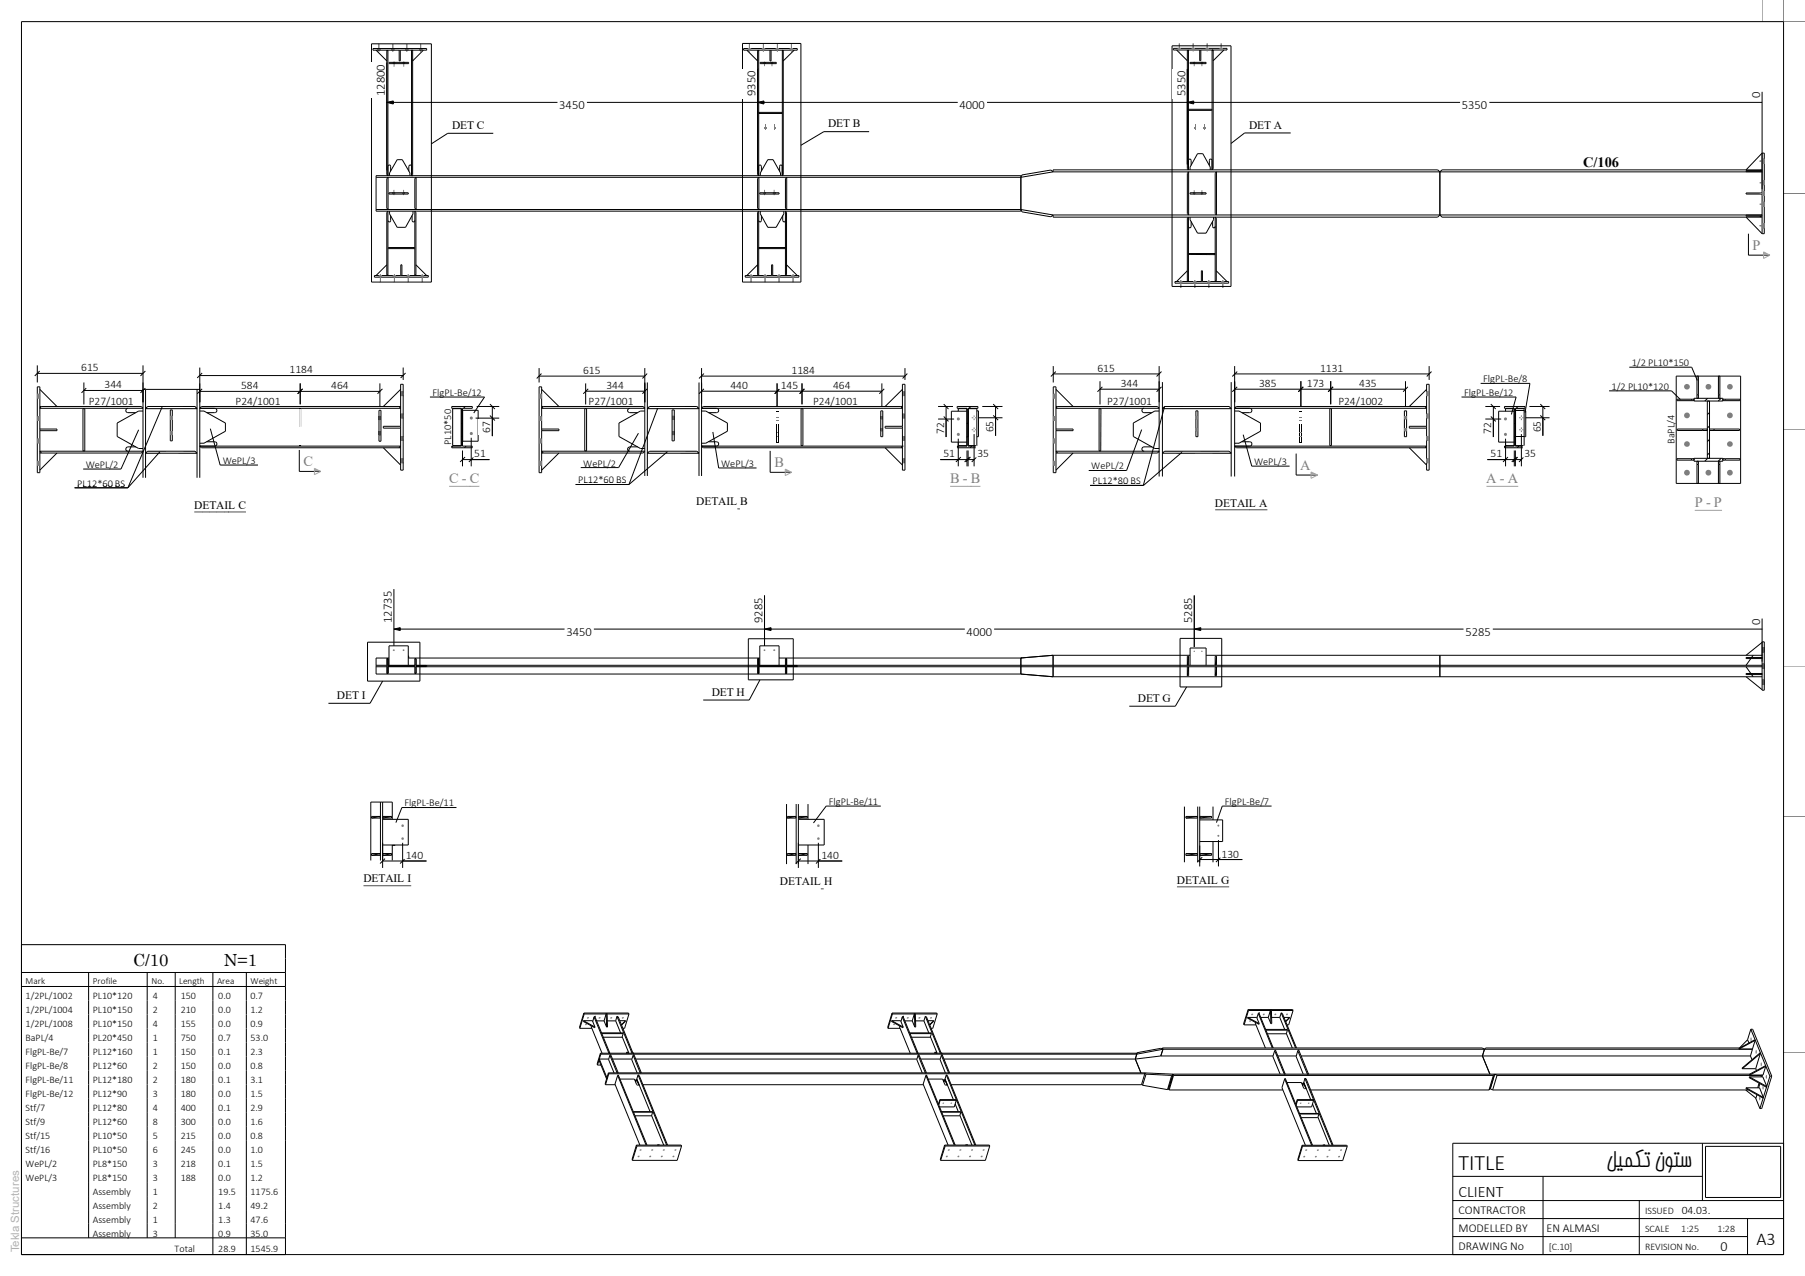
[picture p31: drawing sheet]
<svg xmlns="http://www.w3.org/2000/svg" width="420mm" height="297mm" viewBox="0 0 420 297" stroke-linecap="round" stroke-linejoin="round" font-family="sans-serif">
<defs><g id="words">
<g font-size="5.1">
<text x="339.4" y="272.4">TITLE</text>
<text x="373.7" y="271.7">لیمکت نوتس</text>
</g>
<text font-size="4.2" x="408.7" y="289.8">A3</text>
<g font-size="3.9">
<text x="31" y="224.7">C/10</text>
<text x="52.1" y="224.7">N=1</text>
</g>
<text font-size="3.7" x="339.4" y="278.5">CLIENT</text>
<g font-size="3.3">
<text x="368.3" y="38.9">C/106</text>
<text x="400.3" y="291.3">0</text>
</g>
<g font-size="3.3" fill="#7f7f7f">
<text x="407.8" y="58.2">P</text>
<text x="70.6" y="108.5">C</text>
<text x="104.5" y="112.5">C - C</text>
<text x="180.2" y="108.7">B</text>
<text x="221.1" y="112.5">B - B</text>
<text x="302.6" y="109.3">A</text>
<text x="345.8" y="112.5">A - A</text>
<text x="394.3" y="118">P - P</text>
</g>
<g font-size="2.9">
<text x="89.5" y="22.4" transform="rotate(-90 89.5 22.4)">12800</text>
<text x="175.8" y="22.4" transform="rotate(-90 175.8 22.4)">9350</text>
<text x="275.8" y="22.4" transform="rotate(-90 275.8 22.4)">5350</text>
<text x="409.5" y="22.9" transform="rotate(-90 409.5 22.9)">0</text>
<text x="130.1" y="25.4">3450</text>
<text x="223.3" y="25.4">4000</text>
<text x="340.1" y="25.4">5350</text>
<text x="91.2" y="145" transform="rotate(-90 91.2 145)">12735</text>
<text x="131.8" y="148">3450</text>
<text x="177.4" y="145" transform="rotate(-90 177.4 145)">9285</text>
<text x="224.9" y="148">4000</text>
<text x="277.4" y="145" transform="rotate(-90 277.4 145)">5285</text>
<text x="341" y="148">5285</text>
<text x="409.5" y="145.4" transform="rotate(-90 409.5 145.4)">0</text>
</g>
<g font-size="2.8">
<text x="339.4" y="286.8">MODELLED BY</text>
<text x="339.4" y="282.6">CONTRACTOR</text>
<text x="359.9" y="286.8">EN ALMASI</text>
<text x="339.4" y="291">DRAWING No</text>
</g>
<g font-size="2.7">
<text x="192.7" y="29.6">DET B</text>
<text x="290.6" y="29.9">DET</text>
<text x="296.4" y="29.9">A</text>
<text x="105.2" y="30">DET C</text>
<text x="18.9" y="86.4">615</text>
<text x="67.4" y="86.9">1184</text>
<text x="135.7" y="87">615</text>
<text x="184.2" y="87">1184</text>
<text x="255.4" y="86.6">615</text>
<text x="307.2" y="86.6">1131</text>
<text x="20.7" y="94.3">P27/1001</text>
<text x="24.3" y="90.4">344</text>
<text x="54.8" y="94.3">P24/1001</text>
<text x="56.1" y="90.6">584</text>
<text x="77.1" y="90.6">464</text>
<text x="136.9" y="94.3">P27/1001</text>
<text x="141.1" y="90.6">344</text>
<text x="170" y="90.6">440</text>
<text x="181.7" y="90.6">145</text>
<text x="189.2" y="94.3">P24/1001</text>
<text x="193.8" y="90.6">464</text>
<text x="257.6" y="94.3">P27/1001</text>
<text x="260.8" y="90.1">344</text>
<text x="292.9" y="90.1">385</text>
<text x="304.1" y="90.1">173</text>
<text x="311.4" y="94.3">P24/1002</text>
<text x="316.3" y="90.1">435</text>
<text x="114.1" y="100.7" transform="rotate(-90 114.1 100.7)">67</text>
<text x="219.7" y="101" transform="rotate(-90 219.7 101)">72</text>
<text x="231.2" y="100.7" transform="rotate(-90 231.2 100.7)">65</text>
<text x="347" y="101" transform="rotate(-90 347 101)">72</text>
<text x="358.5" y="100.7" transform="rotate(-90 358.5 100.7)">65</text>
<text x="110.4" y="106.5">51</text>
<text x="219.5" y="106.5">51</text>
<text x="227.4" y="106.5">35</text>
<text x="346.8" y="106.5">51</text>
<text x="354.7" y="106.5">35</text>
<text x="45.2" y="118.4">DETAIL</text>
<text x="55.5" y="118.4">C</text>
<text x="162" y="117.6">DETAIL B</text>
<text x="282.7" y="117.9">DETAIL A</text>
<text x="165.6" y="161.9">DET</text>
<text x="171.4" y="161.9">H</text>
<text x="78.4" y="162.7">DET I</text>
<text x="264.8" y="163.4">DET</text>
<text x="270.5" y="163.4">G</text>
<text x="94.4" y="199.9">140</text>
<text x="191.1" y="199.9">140</text>
<text x="284.2" y="199.6">130</text>
<text x="84.5" y="205.4">DETAIL I</text>
<text x="181.5" y="206.1">DETAIL H</text>
<text x="273.9" y="205.7">DETAIL</text>
<text x="284.1" y="205.7">G</text>
<text x="391.3" y="282.5">04.03.</text>
</g>
<text font-size="2.7" fill="#b2b2b2" x="4.5" y="291.5" transform="rotate(-90 4.5 291.5)">Tekla Structures</text>
<g font-size="2.4">
<text x="345.1" y="89">FlgPL-Be/8</text>
<text x="379.7" y="85.2">1/2 PL10*150</text>
<text x="100.6" y="92.2">FlgPL-Be/12</text>
<text x="340.7" y="92.2">FlgPL-Be/12</text>
<text x="375" y="90.7">1/2 PL10*120</text>
<text x="51.8" y="108">WePL/3</text>
<text x="104.9" y="103.5" transform="rotate(-90 104.9 103.5)">PL10*50</text>
<text x="389.6" y="103.4" transform="rotate(-90 389.6 103.4)">BaPL/4</text>
<text x="17.9" y="113.3">PL12*60 BS</text>
<text x="19.9" y="108.9">WePL/2</text>
<text x="134.5" y="112.5">PL12*60 BS</text>
<text x="135.7" y="108.6">WePL/2</text>
<text x="167.8" y="108.7">WePL/3</text>
<text x="253.9" y="109.2">WePL/2</text>
<text x="254.3" y="112.7">PL12*80 BS</text>
<text x="291.8" y="108.2">WePL/3</text>
<text x="94.1" y="187.7">FlgPL-Be/11</text>
<text x="192.8" y="187.4">FlgPL-Be/11</text>
<text x="285" y="187.4">FlgPL-Be/7</text>
</g>
<g font-size="2.3">
<text x="6" y="232.5">1/2PL/1002</text>
<text x="21.6" y="232.6">PL10*120</text>
<text x="35.6" y="232.6">4</text>
<text x="42" y="232.6">150</text>
<text x="50.8" y="232.6">0.0</text>
<text x="58.3" y="232.6">0.7</text>
<text x="6" y="235.8">1/2PL/1004</text>
<text x="6" y="239">1/2PL/1008</text>
<text x="21.6" y="235.8">PL10*150</text>
<text x="21.6" y="239.1">PL10*150</text>
<text x="35.6" y="235.8">2</text>
<text x="35.6" y="239.1">4</text>
<text x="42" y="235.8">210</text>
<text x="42" y="239.1">155</text>
<text x="50.8" y="235.8">0.0</text>
<text x="50.8" y="239.1">0.0</text>
<text x="58.3" y="235.8">1.2</text>
<text x="58.3" y="239.1">0.9</text>
<text x="6" y="242.3">BaPL/4</text>
<text x="6" y="245.5">FlgPL-Be/7</text>
<text x="21.6" y="242.3">PL20*450</text>
<text x="21.6" y="245.6">PL12*160</text>
<text x="35.6" y="242.3">1</text>
<text x="35.6" y="245.6">1</text>
<text x="42" y="242.3">750</text>
<text x="42" y="245.6">150</text>
<text x="50.8" y="242.3">0.7</text>
<text x="50.8" y="245.6">0.1</text>
<text x="58.3" y="242.3">53.0</text>
<text x="58.3" y="245.6">2.3</text>
<text x="6" y="248.7">FlgPL-Be/8</text>
<text x="21.6" y="248.8">PL12*60</text>
<text x="35.6" y="248.8">2</text>
<text x="42" y="248.8">150</text>
<text x="50.8" y="248.8">0.0</text>
<text x="58.3" y="248.8">0.8</text>
<text x="6" y="252">FlgPL-Be/11</text>
<text x="6" y="255.3">FlgPL-Be/12</text>
<text x="21.6" y="252">PL12*180</text>
<text x="21.6" y="255.3">PL12*90</text>
<text x="35.6" y="252">2</text>
<text x="35.6" y="255.3">3</text>
<text x="42" y="252">180</text>
<text x="42" y="255.3">180</text>
<text x="50.8" y="252">0.1</text>
<text x="50.8" y="255.3">0.0</text>
<text x="58.3" y="252">3.1</text>
<text x="58.3" y="255.3">1.5</text>
<text x="6" y="258.5">Stf/7</text>
<text x="6" y="261.8">Stf/9</text>
<text x="21.6" y="258.6">PL12*80</text>
<text x="21.6" y="261.8">PL12*60</text>
<text x="35.6" y="258.6">4</text>
<text x="35.6" y="261.8">8</text>
<text x="42" y="258.6">400</text>
<text x="42" y="261.8">300</text>
<text x="50.8" y="258.6">0.1</text>
<text x="50.8" y="261.8">0.0</text>
<text x="58.3" y="258.6">2.9</text>
<text x="58.3" y="261.8">1.6</text>
<text x="6" y="265">Stf/15</text>
<text x="6" y="268.3">Stf/16</text>
<text x="21.6" y="265">PL10*50</text>
<text x="21.6" y="268.3">PL10*50</text>
<text x="35.6" y="265">5</text>
<text x="35.6" y="268.3">6</text>
<text x="42" y="265">215</text>
<text x="42" y="268.3">245</text>
<text x="50.8" y="265">0.0</text>
<text x="50.8" y="268.3">0.0</text>
<text x="58.3" y="265">0.8</text>
<text x="58.3" y="268.3">1.0</text>
<text x="6" y="271.5">WePL/2</text>
<text x="6" y="274.8">WePL/3</text>
<text x="21.6" y="271.6">PL8*150</text>
<text x="21.6" y="274.8">PL8*150</text>
<text x="35.6" y="271.6">3</text>
<text x="35.6" y="274.8">3</text>
<text x="42" y="271.6">218</text>
<text x="42" y="274.8">188</text>
<text x="50.8" y="271.6">0.1</text>
<text x="50.8" y="274.8">0.0</text>
<text x="58.3" y="271.6">1.5</text>
<text x="58.3" y="274.8">1.2</text>
<text x="21.6" y="278">Assembly</text>
<text x="21.6" y="281.3">Assembly</text>
<text x="35.6" y="278">1</text>
<text x="35.6" y="281.3">2</text>
<text x="50.8" y="278">19.5</text>
<text x="50.8" y="281.3">1.4</text>
<text x="58.3" y="278">1175.6</text>
<text x="58.3" y="281.3">49.2</text>
<text x="21.6" y="284.6">Assembly</text>
<text x="21.6" y="287.8">Assembly</text>
<text x="35.6" y="284.6">1</text>
<text x="35.6" y="287.8">3</text>
<text x="50.8" y="284.6">1.3</text>
<text x="50.8" y="287.8">0.9</text>
<text x="58.3" y="284.6">47.6</text>
<text x="58.3" y="287.8">35.0</text>
<text x="382.8" y="286.7">SCALE</text>
<text x="382.8" y="282.5">ISSUED</text>
<text x="391.2" y="286.7">1:25</text>
<text x="399.6" y="286.7">1:28</text>
<text x="40.6" y="291.4">Total</text>
<text x="50.8" y="291.4">28.9</text>
<text x="58.3" y="291.4">1545.9</text>
<text x="360.4" y="290.9">[C.10]</text>
<text x="382.8" y="290.9">REVISION No.</text>
</g>
<g font-size="2.2">
<text x="6" y="228.9">Mark</text>
<text x="21.6" y="228.9">Profile</text>
<text x="35.2" y="228.9">No.</text>
<text x="41.7" y="228.9">Length</text>
<text x="50.5" y="228.9">Area</text>
<text x="58.3" y="228.9">Weight</text>
</g>
</g></defs>
<g fill="none" stroke="#000" stroke-width=".23">
<path d="M410 35.6h.5v18.8h-.5zM87.5 41.3v7.5M237.5 41.3v7.5M107.6 98.4l-.2 .2M107.6 95.2l-.2 .3M108.2 94.6l-.3 .4M225.3 98.4l-.3 .2M225.3 95.2l-.3 .3M225.9 94.6l-.4 .4M352.6 98.4l-.3 .2M352.6 95.2l-.3 .3M353.2 94.6l-.4 .4"/>
<path d="M397.3 92.7l-.6 .6M397.8 99.1l-.5 .5M397.8 96l-.5 .5M400.5 92.7l-.7 .6M105.3 103.8l-.2 .3M107.6 101.6l-.2 .2M108.5 103.8l-.4 .4M223 103.8l-.3 .3M225.3 101.6l-.3 .2M226.1 103.8l-.4 .4M350.3 103.8l-.2 .3M352.6 101.6l-.3 .2"/>
<path d="M353.4 103.8l-.4 .4M397.3 106.7l-.6 .7M397.8 105.4l-.5 .5M397.8 102.3l-.5 .5M400.5 106.7l-.7 .7"/>
</g>
<path d="M277.7 44.9v.3M277.9 44.3v1.1M278 44.9v.3M279.5 44.9v.3M279.7 44.3v1.1M279.8 44.9v.3" fill="none" stroke="#7f7f7f" stroke-width=".23"/>
<g fill="#7f7f7f">
<path d="M277.7 44.9h.3v.3h-.3z"/>
<path d="M279.5 44.9h.3v.3h-.3z"/>
</g>
<path d="M91.4 44.9v.3M91.7 44.2v1.2M91.9 44.9v.3M93.7 44.9v.3M93.9 44.2v1.2M94.1 44.9v.3" fill="none" stroke="#7f7f7f" stroke-width=".23"/>
<g fill="#7f7f7f">
<path d="M91.4 44.9h.5v.3h-.5z"/>
<path d="M93.7 44.9h.4v.3h-.4z"/>
</g>
<path d="M410 39.7h-3.7v.3h3.7M237.5 41.3v7.5M276.6 40v10l-.3-.3v-9.4zM335 40v10" fill="none" stroke="#000" stroke-width=".23"/>
<path d="M177.7 44.9v.3M177.9 44.2v1.2M178.1 44.9v.3M179.9 44.9v.3M180.1 44.2v1.2M180.4 44.9v.3" fill="none" stroke="#7f7f7f" stroke-width=".23"/>
<g fill="#7f7f7f">
<path d="M177.7 44.9h.4v.3h-.4z"/>
<path d="M179.9 44.9h.5v.3h-.5z"/>
</g>
<g fill="none" stroke="#000" stroke-width=".23">
<path d="M87.5 11.7l2.5 2.5M90 11.7v29l.3 .2v-29.2l-.3 .2M95.8 11.7h.1M95.8 11.7v29.2M95.8 11.7l.2 .2M96 11.7v29l-.2 .2M98.5 11.7l-2.5 2.5M173 11.3h12.5v.4h-12.5zM179.2 11.7v2.5h.2v-2.5M273.8 11.6l2.5 2.5M276.3 11.6v27.7l.2 .2v-27.9l-.2 .2M279.1 11.6h.3v2.5h-.3z"/>
<path d="M282 11.6h.1M282 11.6v27.9M282 11.6l.3 .2M282.3 11.6v27.7l-.3 .2M284.8 11.6l-2.5 2.5M90.3 38.7l.3-.3 .3 .2v1.2M95.8 38.7a.32 .32 0 0 0-.4-.3 .32 .32 0 0 0-.3 .3v1.2M176.6 26.2h5.3v.2h-5.3zM276.5 37.3l.2-.3 .4 .2 .1 1.3M276.9 39.5v-.6l1.7-3.1h1.3l1.7 3.1v.6M282 37.3l-.2-.3-.4 .2v1.3M409.7 39.7l-.2-.2h-74l-.5 .5"/>
<path d="M410 40h-75M90.5 44.9h4.5v.3h-4.5zM90.6 49.1v.7l1.8 3.1h2l1.7-3.1v-.7M95.8 40.9h.1M176.6 57.6h6.1v.3h-6.1zM182.8 41.6l.2-.3v7.5l-.2-.3zM283 40v10l-.3-.3v-9.4zM335 40v10M410 44.9h-3.7v.3h3.7M410 50.1h-3.7v.2h3.7M179.5 64.1h-6.1v.4h12.5v-.4h-6.1M279.5 63h.3v2.5h-.3z"/>
</g>
<path d="M87.9 11.3v.4M88.1 10.2v1.8M88.4 11.3v.4M91.1 11.3v.4M91.4 10.2v1.8M91.7 11.3v.4M94.4 11.3v.4M94.7 10.2v1.8M94.9 11.3v.4M97.6 11.3v.4M97.9 10.2v1.8M98.2 11.3v.4" fill="none" stroke="#7f7f7f" stroke-width=".23"/>
<g fill="#7f7f7f">
<path d="M87.9 11.3h.5v.4h-.5z"/>
<path d="M91.1 11.3h.6v.4h-.6z"/>
<path d="M94.4 11.3h.5v.4h-.5z"/>
<path d="M97.6 11.3h.6v.4h-.6z"/>
</g>
<path d="M279.1 11.6h-6.1v-.3h12.5v.3h-6.1M87.5 40.9h150v.4h-150zM87.5 48.8h150v.3h-150zM96.8 41.3v7.5l-.3-.3v-6.9zM176.9 40.9v-.6l1.7-3.1h1.3l1.7 3.1v.6M237.5 48.8l7.5 1.2-.5 .5-6.7-1.2zM276.9 50.5v.6l1.7 3.2h2l1.8-3.2v-.6M410 50.1l-75-.1 .5 .5h74l.2-.2M279.5 65.5h-6.1v.4h12.5v-.4h-6.1" fill="none" stroke="#000" stroke-width=".23"/>
<path d="M274.1 11.3v.3M274.4 10.1v1.8M274.7 11.3v.3M277.4 11.3v.3M277.6 10.1v1.8M277.9 11.3v.3M280.6 11.3v.3M280.9 10.1v1.8M281.2 11.3v.3M283.8 11.3v.3M284.1 10.1v1.8M284.4 11.3v.3" fill="none" stroke="#7f7f7f" stroke-width=".23"/>
<g fill="#7f7f7f">
<path d="M274.1 11.3h.6v.3h-.6z"/>
<path d="M277.4 11.3h.5v.3h-.5z"/>
<path d="M280.6 11.3h.6v.3h-.6z"/>
<path d="M283.8 11.3h.6v.3h-.6z"/>
</g>
<path d="M237.8 40.7l6.7-1.1 .5 .4-7.5 1.3zM93.3 64.1h-6.2v.4h12.6v-.4h-6.2" fill="none" stroke="#000" stroke-width=".23"/>
<g fill="none" stroke="#7f7f7f" stroke-width=".23">
<path d="M409.4 37.5h1.1M410 38h.5M410 37h.5M409.4 42.5h1.1M409.4 47.5h1.1M409.4 52.5h1.1M409.4 45h1.1M410 43h.5M410 42h.5M410 48h.5M410 47h.5M410 53h.5"/>
<path d="M410 52h.5M410 45.5h.5M410 44.5h.5"/>
</g>
<g fill="#7f7f7f">
<path d="M410 37h.5v1h-.5z"/>
<path d="M410 42h.5v1h-.5z"/>
<path d="M410 47h.5v1h-.5z"/>
<path d="M410 52h.5v1h-.5z"/>
<path d="M410 44.5h.5v1h-.5z"/>
</g>
<path d="M245 39.5h89.5l.5 .5h-90zM176.6 41.3v7.5l-.3-.3v-6.9zM245 50h90l-.5 .5h-89.5zM176.3 63.9v.2M176.3 61.6l-2.5 2.5" fill="none" stroke="#000" stroke-width=".23"/>
<path d="M174.1 11.3v.4M174.4 10.2v1.8M174.7 11.3v.4M177.4 11.3v.4M177.6 10.2v1.8M177.9 11.3v.4M180.6 11.3v.4M180.9 10.2v1.8M181.1 11.3v.4M183.9 11.3v.4M184.1 10.2v1.8M184.4 11.3v.4" fill="none" stroke="#7f7f7f" stroke-width=".23"/>
<g fill="#7f7f7f">
<path d="M174.1 11.3h.6v.4h-.6z"/>
<path d="M177.4 11.3h.5v.4h-.5z"/>
<path d="M180.6 11.3h.5v.4h-.5z"/>
<path d="M183.9 11.3h.5v.4h-.5z"/>
</g>
<g fill="none" stroke="#000" stroke-width=".23">
<path d="M176.3 11.9l.2-.2v29.2l-.2-.2zM182 11.7h.1M182 11.7v29.2M182 11.7l.2 .2M182.2 11.7v29l-.2 .2M184.8 11.7l-2.6 2.5M176.5 38.6l.3-.2 .3 .2 .1 1.2M182 38.6l-.3-.2-.3 .2v1.3M276.6 25.4h5.3v.3h-5.3zM90.3 41.3v7.5l-.3-.3v-6.9zM182 40.9h.1M406.3 50.5l3.7 3.9"/>
<path d="M409.5 50.5h.5"/>
</g>
<g fill="#7f7f7f">
<path d="M278 29l.1 1.3z"/>
<path d="M278.3 29.8v.3z"/>
<path d="M277.8 29.8l.1 .3z"/>
<path d="M280.3 29v1.3z"/>
<path d="M280.5 29.8v.3z"/>
<path d="M280.1 29.8v.3z"/>
</g>
<path d="M86.8 11.3h12.5v.4h-12.5zM92.9 11.7v2.5h.2v-2.5M173.8 11.7l2.5 2.5M176.3 11.7v.2M409.5 39.5h.5M410 35.6l-3.7 3.9M90.6 40.9v-.6l1.8-3.1h1.2l1.8 3.1v.6" fill="none" stroke="#000" stroke-width=".23"/>
<g fill="#7f7f7f">
<path d="M178.1 29v1.3z"/>
<path d="M178.3 29.8v.3z"/>
<path d="M177.8 29.8v.3z"/>
<path d="M180.3 29v1.3z"/>
<path d="M180.5 29.8l.1 .3z"/>
<path d="M180.1 29.8v.3z"/>
</g>
<path d="M277.2 51.6v1.1a.32 .32 0 0 1-.4 .3 .32 .32 0 0 1-.3-.3M282.2 51.6v1.2l.3 .2 .2-.2M282.7 50.5l.3 .3v14.5l-.3 .2zM179.5 61.6h.3v2.5h-.3zM276.3 65.3l.2 .2v-15l-.2 .3v14.7M276.3 63l-2.5 2.5" fill="none" stroke="#000" stroke-width=".23"/>
<path d="M274.5 65.5v.4M274.7 65.2v1.8M275 65.5v.4M277.7 65.5v.4M278 65.2v1.8M278.3 65.5v.4M281 65.5v.4M281.3 65.2v1.8M281.6 65.5v.4M284.2 65.5v.4M284.5 65.2v1.8M284.8 65.5v.4" fill="none" stroke="#7f7f7f" stroke-width=".23"/>
<g fill="#7f7f7f">
<path d="M274.5 65.5h.5v.4h-.5z"/>
<path d="M277.7 65.5h.6v.4h-.6z"/>
<path d="M281 65.5h.6v.4h-.6z"/>
<path d="M284.2 65.5h.6v.4h-.6z"/>
</g>
<path d="M276.6 59h6.1v.3l-6.1-.1zM276.9 44.9h3.7v.3h-3.7z" fill="none" stroke="#000" stroke-width=".23"/>
<path d="M277.7 14.5v.3M277.9 14.3v1.1M278 14.5v.3M279.5 14.5v.3M279.7 14.3v1.1M279.8 14.5v.3" fill="none" stroke="#7f7f7f" stroke-width=".23"/>
<g fill="#7f7f7f">
<path d="M277.7 14.5h.3v.3h-.3z"/>
<path d="M279.5 14.5h.3v.3h-.3z"/>
</g>
<path d="M176.5 49.1v15l-.2-.2v-14.5zM176.9 49.1v.7l1.7 3.1h2l1.8-3.1v-.7M177.2 50.2l-.1 1.3-.3 .2-.3-.2M182.1 50.2l.1 1.3 .3 .2 .3-.2M183 63.9l-.2 .2v-15l.2 .3v14.7M183 61.6l2.5 2.5" fill="none" stroke="#000" stroke-width=".23"/>
<path d="M174.5 64.1v.4M174.8 63.8v1.9M175 64.1v.4M177.8 64.1v.4M178 63.8v1.9M178.3 64.1v.4M181 64.1v.4M181.3 63.8v1.9M181.5 64.1v.4M184.2 64.1v.4M184.5 63.8v1.9M184.8 64.1v.4" fill="none" stroke="#7f7f7f" stroke-width=".23"/>
<g fill="#7f7f7f">
<path d="M174.5 64.1h.5v.4h-.5z"/>
<path d="M177.8 64.1h.5v.4h-.5z"/>
<path d="M181 64.1h.5v.4h-.5z"/>
<path d="M184.2 64.1h.6v.4h-.6z"/>
</g>
<path d="M177.7 14.5v.3M177.9 14.3v1.1M178.1 14.5v.3M179.5 14.5v.3M179.6 14.3v1.1M179.8 14.5v.3" fill="none" stroke="#7f7f7f" stroke-width=".23"/>
<g fill="#7f7f7f">
<path d="M177.7 14.5h.4v.3h-.4z"/>
<path d="M179.5 14.5h.3v.3h-.3z"/>
</g>
<path d="M90.3 57.6h6.1v.3h-6.1zM90.9 50.2v1.3l-.3 .2-.3-.4M95.9 50.2v1.1a.32 .32 0 0 0 .3 .4 .32 .32 0 0 0 .3-.4M176.8 44.9h4.5v.3h-4.5zM90 63.9l.3 .2v-15l-.3 .3v14.7M90 61.6l-2.5 2.5M96.8 63.9l-.3 .2v-15l.3 .3v14.7M96.8 61.6l2.5 2.5" fill="none" stroke="#000" stroke-width=".23"/>
<path d="M88.2 64.1v.4M88.5 63.8v1.9M88.8 64.1v.4M91.5 64.1v.4M91.8 63.8v1.9M92 64.1v.4M94.7 64.1v.4M95 63.8v1.9M95.3 64.1v.4M98 64.1v.4M98.3 63.8v1.9M98.6 64.1v.4" fill="none" stroke="#7f7f7f" stroke-width=".23"/>
<g fill="#7f7f7f">
<path d="M88.2 64.1h.6v.4h-.6z"/>
<path d="M91.5 64.1h.5v.4h-.5z"/>
<path d="M94.7 64.1h.6v.4h-.6z"/>
<path d="M98 64.1h.6v.4h-.6z"/>
</g>
<path d="M91.5 14.5v.3M91.7 14.3v1.2M91.9 14.5v.3M93.7 14.5v.3M93.9 14.3v1.2M94.1 14.5v.3" fill="none" stroke="#7f7f7f" stroke-width=".23"/>
<g fill="#7f7f7f">
<path d="M91.5 14.5h.4v.3h-.4z"/>
<path d="M93.7 14.5h.4v.3h-.4z"/>
</g>
<g fill="none" stroke="#000" stroke-width=".23">
<path d="M90.6 14.5h4.5v.3h-4.5zM176.9 14.5h3.7v.3h-3.7zM276.9 14.5h3.7v.3h-3.7zM93.3 61.6h.2v2.5h-.2zM283 65.3v.2M283 63l2.5 2.5M292.1 238l2.3 5.9M292.8 235.9l-.4 1M292.8 235.9l3.2 8M292.9 235.8h.1M292.9 235.8l-.1 .1M292.9 235.8l3.3 8.1"/>
<path d="M293.4 236.8h1.7M295.9 236.8h1.9M297.8 236.8l1.1 2.8M298.1 235.8l.3 .1 3.3 8M298.1 235.8l3.4 8.1M298.1 235.8l-.3 1M140.9 252.5h2.2M141.6 249.7l-.8 2.6 .1 .2M141.6 249.7v.2M141.6 249.7h124.7l.1 .2M141.6 249.9l-.7 2.6M141.6 249.9h124.8"/>
<path d="M143.7 250.3l6.6 16.2M143.7 250.3l.1-.1 6.7 16.3M143.7 250.3l-.6 2 5.8 14.2M144.2 251.2h3.4l.5 1.2 .5 .2M148.1 251.2h.1M148.1 251.2l.5 1.3M148.1 251.3l-.2 .6M148.1 251.2l.6 1.2M148.2 251.2l3.1 7.5M148.5 250.2l-.3 1M148.5 250.2l6.6 16.3M148.5 250.2l.2 .1 6.6 16.2"/>
<path d="M148.6 252.5v.1M148.7 252.4l-.1 .2M148.7 252.4l-.1 .1M149.6 252.5h65.2M151.6 259.6l2.8 6.9M218.7 255.9h3.7l.1 .2M218.7 255.9l-.3 1.1M218.7 255.9v.2M218.7 256.1h3.8M218.7 256.1l-.3 1.1M219.4 251.3h.1l.1 .5M222.5 256.1l-.5 1.5h-3.4"/>
<path d="M266.4 249.9l-.8 2.6h-44.3M272.5 251.6l-.1 .2M296.2 245.8h-26.1l-5.9 .7 1.3 3.2M296.6 244.6l-.4 1.3 1.7 4.1M296.6 244.6l.2-.2 2.2 5.6M296.6 244.6l2.2 5.4M297.3 245.8h4.3M298.8 250h.1M298.9 251.1l6.3 15.5M298.9 251.1l.1-.1 6.4 15.6M298.9 251.1l-.6 2 5.4 13.5M299.3 240.5l1.4 3.4"/>
<path d="M299.4 252h3.4l.5 1.2 .5 .2M302.7 245.8h42.2l1.8 4.2M303.3 252l.5 1.4M303.3 252h.1M303.3 252.1l-.2 .6M303.3 252l.6 1.2M303.4 252l1.6 3.9M303.6 251l-.2 1M303.6 251l6.4 15.6M303.6 251l.3 .1 6.3 15.5M303.9 253.2l-.1 .2M303.9 253.2v.1"/>
<path d="M305.4 257l.9 2.2M347.3 251.6l-.1 .2M406.2 253.7l2.4 1.9 .2-.8M409.6 245.2l-4.2 3.5M409.6 245.2l-1.1 3.5h-3.1M409.6 245.2l-.1-.1-4.2 3.5 .1 .1M410.8 248.2l-3.7 2M410.8 248.2l-.6 2h-3.1M410.8 248.2v-.1l-3.8 2 .1 .1M224.9 266.4v.1M224.9 266.4l-.3 .1M224.9 266.4l.2 .1"/>
<path d="M306.7 260.1l2.6 6.5"/>
</g>
<g fill="#7f7f7f">
<path d="M303.8 267.6a.23 .23 0 0 1 .3-.1 .23 .23 0 0 1 .1 .3 .23 .23 0 0 1-.4 .1z" fill-rule="evenodd"/>
<path d="M306.5 267.6a.21 .21 0 0 1 .3-.1 .21 .21 0 0 1 0 .3 .21 .21 0 0 1-.3 .1z" fill-rule="evenodd"/>
<path d="M306 269.1a.21 .21 0 0 1 .3 0 .21 .21 0 0 1 .1 .3 .21 .21 0 0 1-.3 0z" fill-rule="evenodd"/>
<path d="M308.7 269.1a.2 .2 0 0 1 .4 0 .2 .2 0 0 1-.2 .3 .2 .2 0 0 1-.2-.2z" fill-rule="evenodd"/>
<circle cx="309.3" cy="267.7" r=".2"/>
<circle cx="312" cy="267.7" r=".21"/>
<circle cx="303.5" cy="269.3" r=".21"/>
<circle cx="311.6" cy="269.3" r=".22"/>
</g>
<g fill="none" stroke="#000" stroke-width=".23">
<path d="M207.5 237.6l-.1 .1 2.7 1.5v-.1M207.5 237.6h2l.6 1.5M207.5 237.6l2.6 1.5M139 247.9h.8M139.7 245.1l-.8 2.5 .1 .3M139.7 245.1l.1 .3M139.7 245.1h124.7l.1 .3M139.8 245.4l-.8 2.5M139.8 245.4h124.7M264.5 245.4l-.3 1.1M407 250.7v.1l4 2.3 .1-.2M407 250.7l4.1 2.2"/>
<path d="M407 250.7h3.2l.9 2.2"/>
</g>
<g fill="#7f7f7f">
<circle cx="220.8" cy="267.7" r=".22"/>
<circle cx="223.5" cy="267.7" r=".22"/>
<circle cx="226.2" cy="267.7" r=".21"/>
<circle cx="228.9" cy="267.7" r=".2"/>
<circle cx="220.3" cy="269.2" r=".23"/>
<circle cx="223" cy="269.2" r=".21"/>
<circle cx="225.7" cy="269.2" r=".21"/>
<circle cx="228.4" cy="269.2" r=".21"/>
</g>
<g fill="none" stroke="#000" stroke-width=".23">
<path d="M134.9 239.3h2.8M135.8 235.8l.1 .2M135.8 235.8l-1 3.3 .1 .2M135.8 235.8h10.5v.2M135.9 236l-1 3.3M135.9 236h5.2M141.3 236h5M146.3 236l-1 3.3h-.4M147.3 245.6l-.3 1 1.3 3.1M147.3 245.6l.2-.2 1.7 4.3M147.3 245.6l1.6 4M148.9 249.6l.2 .1"/>
<path d="M148.9 249.6v.1M215.4 250.3l6.6 16.2M215.4 250.3l.2-.1 6.6 16.3M215.4 250.3l-.6 2 5.8 14.2M216 251.2h3.3l.5 1.2 .5 .2M219.8 251.2l.5 1.4M219.8 251.2h.1M219.8 251.3l-.2 .6M219.8 251.2l.6 1.2M219.9 251.2l1.9 4.7M220.2 250.2l-.3 1M220.2 250.2l6.6 16.3"/>
<path d="M220.2 250.2l.2 .1 6.6 16.2M220.4 252.4l-.1 .2M220.4 252.4v.1M222.2 257l.8 1.7M223.4 259.6l2.7 6.9M265.6 252.3l.3 .3M265.9 252.6l5.8 1M266.7 250l-.4-.3 6.7 .3M266.7 250l-.8 2.6M266.7 250l5.9 .3M270.5 243.9l-.1 .2M270.5 243.9l.1 .3"/>
<path d="M270.5 243.9h74.4l.5 .3M270.6 244.2l-.5 1.6M270.6 244.2h137.2M272.6 250.3l-.9 3.3M273 250l-1.1 3.4-.2 .2M273 250l-.4 .3M345.4 244.2l-.5 1.6M404.8 243.9h-59.1l-.3 .3M407.7 244.2h.1M407.8 244.2l-.5 1.6M308.1 266.5v.1M308.1 266.5l-.3 .1"/>
<path d="M308.1 266.5l.2 .1"/>
</g>
<g fill="#7f7f7f">
<path d="M213.8 236.8a.21 .21 0 0 1 .3-.1 .21 .21 0 0 1 0 .3 .21 .21 0 0 1-.2 .1l-.2-.1z" fill-rule="evenodd"/>
<circle cx="208.5" cy="237" r=".21"/>
<circle cx="211.3" cy="237" r=".21"/>
<circle cx="216.7" cy="237" r=".21"/>
<circle cx="208.1" cy="238.4" r=".22"/>
</g>
<path d="M219.1 258.7h4.4l.1 .2M219.1 258.9h4.5M223.6 258.9l-.3 .8h-3.8M301.8 255.9h3.8v.2M301.8 255.9l-.3 1.1M301.8 255.9l.1 .2M301.9 256.1h3.7M301.9 256.1l-.3 1.1M302.4 259.2h4.4l.1 .1M302.4 259.3h4.5M305.6 256.1l-.4 1.5h-3.4M306.9 259.3l-.3 .8h-3.8" fill="none" stroke="#000" stroke-width=".23"/>
<g fill="#7f7f7f">
<path d="M410.9 250.2a.53 .53 0 0 1 0 .9z" fill-rule="evenodd"/>
<path d="M409.7 247.3a.53 .53 0 0 1 0 .9z" fill-rule="evenodd"/>
<path d="M408.6 244.4a.53 .53 0 0 1 0 .8z" fill-rule="evenodd"/>
<path d="M407.4 241.5h.1a.63 .63 0 0 1-.1 .9l-.1-.8z" fill-rule="evenodd"/>
<path d="M410.2 252.7a.53 .53 0 0 1 0 .9z" fill-rule="evenodd"/>
<path d="M409.4 255.2a.5 .5 0 0 1 0 .9l-.1-.5z" fill-rule="evenodd"/>
</g>
<path d="M139.4 246.5l1.8 4.4-.1 .2-1.7-4.3zM139.4 246.5h2.2M142.5 246.5h4.5M147.9 246.5h65.5M214.2 246.5h4.5M219 245.6l-.3 1 1.3 3.1M219 245.6l.2-.2 1.7 4.3M219 245.6l1.7 4M219.6 246.5h44.6l1.3 3.2M220.7 249.6l.1 .1M220.7 249.6l-.1 .1" fill="none" stroke="#000" stroke-width=".23"/>
<g fill="#7f7f7f">
<path d="M302.5 256.7l.1-.1a.18 .18 0 0 1 .2 .1 .18 .18 0 0 1-.1 .3 .18 .18 0 0 1-.2-.1z" fill-rule="evenodd"/>
<circle cx="304.5" cy="256.8" r=".17"/>
</g>
<g fill="none" stroke="#000" stroke-width=".23">
<path d="M272 253.7h26.5M273 250l-1.1 3.4 .1 .3M273 250v.3M273 250h74.8M273 250.3l-1 3.4M273 250.3h74.5M302 244.6l-.4 1.3 1.6 4.1M302 244.6l.2-.2 2.3 5.6M302 244.6l2.2 5.4M302.9 252h.1l.1 .6M303.1 252.6h.1M304.2 250h.1"/>
<path d="M304.9 253.7h41.6M347.5 250.3l-1 3.4M347.8 250l-.3 .3M347.8 250l-1 3.4-.3 .3"/>
</g>
<g fill="#7f7f7f">
<path d="M156.5 269.2a.24 .24 0 0 1 .3-.2 .24 .24 0 0 1 .1 .3 .24 .24 0 0 1-.4 0z" fill-rule="evenodd"/>
<circle cx="149.1" cy="267.7" r=".22"/>
<circle cx="151.8" cy="267.7" r=".22"/>
<circle cx="154.5" cy="267.7" r=".21"/>
<circle cx="157.2" cy="267.7" r=".22"/>
<circle cx="148.6" cy="269.2" r=".21"/>
<circle cx="151.3" cy="269.2" r=".21"/>
<circle cx="154" cy="269.2" r=".21"/>
</g>
<g fill="none" stroke="#000" stroke-width=".23">
<path d="M407.4 239.6l-.8 2.4M407.4 239.6h.4l4.4 10.9M407.4 239.6l4.4 10.9M141.9 245.6l-.3 1 1.3 3.1M141.9 245.6l.2-.2 1.7 4.3M141.9 245.6l1.7 4M143.6 249.6l.1 .1M143.6 249.6l-.1 .1M147.4 258.7h4.4v.2M147.4 258.9h4.4M147.7 251.3h.1l.1 .5M151.8 258.9l-.2 .8h-3.9"/>
<path d="M264.5 245.4l-.3 1.1M270.6 244.2l-.5-.2-5.5 1-.1 .4M270.6 244.2l-6.1 1.2M270.6 244.2l-.5 1.6M347.3 253.7h59.5M347.3 251.6l-.1 .2M347.8 250l-1 3.4 .5 .3M347.8 250l.5 .3M347.8 250h59.3M348.3 250.3l-1 3.4M348.3 250.3h61.5M407.7 246.7l-.4-.9h-62.4l1.8 4.2"/>
<path d="M408.4 242.1l-3.8 2.1M408.4 242.1l-.6 2.1h-3.2M408.4 242.1l-.1-.1-3.7 2v.2M408.5 255.5l1 2.5M408.5 248.7l.2 .5M409.3 252.1l-.3 1.1M409.5 252.2l-.3 1M409.8 250.3l-.1 .4M410 250.2l-.2 .1M410.1 250.2l-.1 .5M411.8 250.5l-2.3 7.5M411.8 250.5h.4"/>
<path d="M412.2 250.5l-2.3 7.5h-.4M148.1 266.5h10.4l.1 .2M148.1 266.5l.1 .2M148.1 266.5l-1 3.4 .1 .2M148.2 266.7h10.4M148.2 266.7l-1 3.4M158.6 266.7l-1 3.4h-10.4M219.8 266.5l.1 .2M219.8 266.5l-1 3.4 .1 .2M219.8 266.5h10.4l.1 .2M219.9 266.7l-1 3.4M219.9 266.7h10.4"/>
<path d="M230.3 266.7l-1 3.4h-10.4M303 266.6l.1 .2M303 266.6l-1 3.3v.2M303 266.6h10.4l.1 .2M303.1 266.8h10.4M303.1 266.8l-1.1 3.3M313.5 266.8l-1.1 3.3h-10.4"/>
</g>
<g fill="#7f7f7f">
<circle cx="219.5" cy="256.8" r=".17"/>
<circle cx="221.4" cy="256.8" r=".17"/>
</g>
<g fill="none" stroke="#000" stroke-width=".23">
<path d="M290.3 236.8l-.1 .1 2.7 1.5 .1-.2M290.3 236.8h2.1l.6 1.4M290.3 236.8l2.7 1.4M213.6 245.6l-.3 1 1.3 3.1M213.6 245.6l.2-.2 1.8 4.3M213.6 245.6l1.7 4M215.3 249.6l.1 .1M215.3 249.6l-.1 .1M406.3 253.2l-.1 .2 4.1 2.2v-.2M406.3 253.2l4 2.2M406.3 253.2h3.1l.9 2.2M407 242.8l-.4-.8-1.9 1.9"/>
<path d="M153.2 266.4v.1M153.2 266.4l-.3 .1M153.2 266.4l.2 .1"/>
</g>
<g fill="#7f7f7f">
<path d="M291.2 236a.23 .23 0 0 1 .3 0 .23 .23 0 0 1 0 .3 .23 .23 0 0 1-.3 0z" fill-rule="evenodd"/>
<path d="M290.7 237.6a.23 .23 0 0 1 .3-.2 .23 .23 0 0 1 0 .4 .23 .23 0 0 1-.3-.2z" fill-rule="evenodd"/>
<circle cx="294.1" cy="236.1" r=".21"/>
<circle cx="296.8" cy="236.1" r=".21"/>
<circle cx="299.5" cy="236.1" r=".21"/>
</g>
<g fill="none" stroke="#000" stroke-width=".23">
<path d="M206.6 239.3h2.8M207.6 235.8v.2M207.6 235.8l-1.1 3.3 .1 .2M207.6 235.8h10.4l.1 .2M207.6 236l-1 3.3M207.6 236h5.2M209.3 238.8l2.5 6.3M209.9 236.7l-.3 1M209.9 236.7l3.5 8.4M210.1 236.6h.1M210.1 236.6l-.2 .1M210.1 236.6l3.5 8.5"/>
<path d="M210.5 237.6h1.8M212.3 237.6l.6 1.5M212.8 235.9h.2l.1 3.2h-.2M212.8 235.9l-.5 1.7M212.8 235.9l.1 3.2M213 236h5.1M213 237.6h2M215 237.6l1.1 2.8M215.3 236.6l.3 .1 3.4 8.4M215.3 236.6l3.5 8.5M215.3 236.6l-.3 1M215.9 237.6h1.4"/>
<path d="M217.3 237.6l-1 .9M217.3 237.6l-1 1M218.1 236l-1.1 3.3h-.3M294.5 239.6h5l.1 .2M294.6 239.8h5M299.6 239.8l-.3 .8h-4.4M140 240.4h4.9l.1 .2M140 240.6h5M145 240.6l-.3 .8h-4.3M211.7 240.4h5v.2M211.8 240.6h4.9M213.4 245.1h.1"/>
<path d="M216.5 241.3l1.5 3.8M216.7 240.6l-.2 .8h-4.4M217.5 245.1l.1-.2 .4 .2M217.5 245.1h.4M217.5 245.1h.1M217.7 244.9l-.1 .1M217.9 245.1h.1M218 245.1h.1M219 245.1h.1"/>
</g>
<g fill="#7f7f7f">
<path d="M142 236.9a.22 .22 0 0 1 .3-.2 .22 .22 0 0 1 .1 .4 .22 .22 0 0 1-.3 0z" fill-rule="evenodd"/>
<circle cx="136.8" cy="237" r=".21"/>
<circle cx="139.5" cy="237" r=".21"/>
<circle cx="145" cy="237" r=".21"/>
<circle cx="136.4" cy="238.5" r=".21"/>
</g>
<g fill="none" stroke="#000" stroke-width=".23">
<path d="M90 154.9h-2.5v.3h2.5M90.3 155.2h6.2M90.3 154.9h6.2M96.8 155.2h79.5M96.8 154.9h79.5M176.5 155.2h6.3M176.5 154.9h6.3M182.8 153.3h.2v1.5M183 154.9h54.5v.3h-54.5M135.8 237.6h2l.6 1.5M135.8 237.6l-.1 .1 2.7 1.5v-.1M135.8 237.6l2.6 1.5"/>
<path d="M137.6 238.8l2.5 6.3M138.2 236.7l-.3 1M138.2 236.7l3.5 8.4M138.4 236.6h.1M138.4 236.6l-.2 .1M138.4 236.6l3.5 8.5M138.8 237.6h1.7M140.5 237.6l.6 1.5M141.1 235.9h.2l.1 3.2h-.3M141.1 235.9l-.6 1.7M141.1 235.9v3.2M141.3 237.6h2"/>
<path d="M143.3 237.6l1.1 2.8M143.6 236.6l.2 .1 3.5 8.4M143.6 236.6l3.5 8.5M143.6 236.6l-.3 1M144.2 237.6h1.3M145.5 237.6l-.9 .9M145.5 237.6l-.9 1M289.5 238.5h2.7M290.4 235l.1 .2M290.4 235l-1.1 3.3 .2 .2M290.4 235h10.4l.1 .2M290.5 235.2l-1 3.3"/>
<path d="M290.5 235.2h5.1M295.6 235.1h.2l.1 3.1h-.2M295.6 235.1l-.5 1.7 .6 1.4M295.6 235.1l.1 3.1M295.8 235.2h5.1M298.7 236.8h1.4M300.1 236.8l-1 .9M300.1 236.8l-.9 1M300.9 235.2l-1.1 3.3h-.3M141.7 245.1h.1M144.8 241.3l1.5 3.8M145.8 245.1v-.2l.5 .2"/>
<path d="M145.8 245.1h.4M145.8 245.1h.1M146 244.9l-.1 .1M146.2 245.1h.1M146.3 245.1h.1M147.3 245.1h.1"/>
</g>
<g fill="#7f7f7f">
<path d="M277.8 151.5h.2v.2h-.2z" fill-rule="evenodd"/>
<path d="M279.5 151.5h.3v.2h-.3z" fill-rule="evenodd"/>
</g>
<path d="M410 159.3h.5M410 158.3h.5M410 155.5h.5M410 154.5h.5M410 151.8h.5M410 150.8h.5" fill="none" stroke="#7f7f7f" stroke-width=".23"/>
<g fill="#7f7f7f">
<path d="M410 158.3h.5v1h-.5z"/>
<path d="M410 154.5h.5v1h-.5z"/>
<path d="M410 150.8h.5v1h-.5z"/>
</g>
<g fill="none" stroke="#000" stroke-width=".23">
<path d="M96.8 155.3h.1M96.8 155.3v1.5l-.3-.1M245 155.2v2.3h161.3M276.9 152.5h-31.9v2.4M280.6 152.5h125.7M282.7 152.8h.3v2h-.3zM283.1 152.8l-.4 2M335 152.5v2.4M335 155.2v2.3M406.3 155.2l1.1 1.6M406.3 153h3.7v.3h-3.7zM407.4 153.3l-1.1 1.6"/>
<path d="M407.5 157l.4 .5M407.9 152.5l-.4 .5"/>
</g>
<g fill="#7f7f7f">
<path d="M91.5 151.2h.3v.3h-.3z" fill-rule="evenodd"/>
<circle cx="93.9" cy="151.3" r=".21"/>
</g>
<g fill="none" stroke="#000" stroke-width=".23">
<path d="M87.5 155.2v1.7h150M90 153.3h.3v1.5M90.3 155.3h.1M90.3 154.8h.1M90.3 155.3v1.5l-.3-.1M90.5 153.2h-3v1.7M90.5 154.9v-4.6h4.5v4.6M95 153.2h81.8M96.5 153.3h.3v1.5M96.8 154.8h.1M176.3 153.3h.3v3.5h-.3zM176.3 156.7h.2"/>
<path d="M176.3 153.3h.2M176.5 155.3h.1M176.5 154.8h.1M176.5 155.1h6.3M176.5 154.9h6.3M181.3 153.2h56.2M183 154.9v-1.6h-.2v3.5h.2v-1.5M183 155.1v1.6h-.2M237.5 153.2v3.7M237.5 156.9l7 .6M237.5 155.2h172.5M237.5 154.9h172.5"/>
<path d="M245 152.5l-7.5 .7M245 152.5v5l-7.5-.6M276.6 155.3h-.3v2M276.6 152.8h-.3v2M276.6 152.8v2h-.3M276.6 155.3v2h-.3M276.6 152.8l-.3 2M276.6 155.3l-.3 2M282.7 155.3h.3v2h-.3zM283.1 155.3l-.4 2M335 154.9v.3M410 157.5h-3.7l3.7 3"/>
<path d="M410 149.4h.5v11.3h-.5zM410 149.5l-3.7 3h3.7"/>
</g>
<g fill="#7f7f7f">
<path d="M180 151.2h.3l.1 .2-.4 .1z" fill-rule="evenodd"/>
<circle cx="177.9" cy="151.3" r=".21"/>
</g>
<g fill="none" stroke="#000" stroke-width=".23">
<path d="M245.1 90h.6v20h-.6zM245.7 94.6h23.6l.4 .4h-24l.3-.4M245.7 90.6l4 4M245.7 99.9h4v.3h-4M255.7 95.1h.5l-.1 9.8h-.4zM266 95.1l-.3 .4 .3 .5 2 .1M269.7 95.7h-1l-5 2.8v3.1l5 2.8h1M271 94.6h15l.5 .5h-16zM278.3 95.6h.4v6h-.4zM286.5 88.9v22M287.3 88.9v22M287.3 95.7h1l5 2.8v1.9l-5 2.8h-1"/>
<path d="M287.7 94.6h43.9l.3 .4h-44.6zM290.8 95a.51 .51 0 0 1 .5 .5 .51 .51 0 0 1-.5 .6h-1.8M302.5 98.7v4.2M302.9 98.7v4.2M309.4 95.1h.4v8.6h-.4zM326.8 95.6h.5v6h-.5zM331.9 99.2v-9.8h.6v20h-.6v-9.8M245.7 105.4h23.6l.4-.4h-24l.4 .4M249.7 105.4l-4 4M268.1 104h-1.9a.51 .51 0 0 0-.5 .5 .51 .51 0 0 0 .5 .5M270.5 105.5l.5-.5h15l.5 .5zM287.3 103.8h44.6l-.3 .4h-43.9z"/>
<path d="M288.9 102.8h1.9a.51 .51 0 0 1 .5 .5 .51 .51 0 0 1-.5 .5M90 153.3h.3v3.4h-.3zM90.3 155.1h6.2M90.3 154.9h6.2M95 152.7l.1 .5M96.5 153.3h.3v3.4h-.3zM96.8 154.9h2.5v.2h-2.5M176.8 154.9v-4.6h4.5v4.6M183 154.9h2.5v.2h-2.5zM276.9 154.9v-4.1h3.7v4.1M406.3 156.8h3.7v.2h-3.7z"/>
</g>
<g fill="#000">
<path d="M270.9 94.6l-.4 .5zM286 94.6l.5 .5zM302.4 95.7h.5zM270.5 105.5l.5-.5zM286 105l.5 .5zM302.4 102.9l.5 .1z"/>
<path d="M271 94.6l4.2 .1zM279.4 94.6l4.3 .1z"/>
<path d="M282.2 95.1h4.3zM273.8 95.1h4.2z"/>
<path d="M271 105h4.2zM279.4 105h4.3z"/>
<path d="M282.2 105.5h4.3zM273.8 105.5h4.2z"/>
</g>
<path d="M326.8 97.5h.5M326.8 96.9h.5M326.8 99.7h.5M326.8 100.3h.5" fill="none" stroke="#7f7f7f" stroke-width=".23"/>
<g fill="#7f7f7f">
<path d="M326.8 96.9h.5v.6h-.5z"/>
<path d="M326.8 99.7h.5v.6h-.5z"/>
</g>
<path d="M269.7 88.9v22M270.5 88.9v22M327.9 99.2h4v.4h-4zM331.6 94.6h.3M331.9 90.6l-4 4M327.9 104.2l4 4M331.6 104.2h.3" fill="none" stroke="#000" stroke-width=".23"/>
<g fill="#7f7f7f">
<path d="M302.4 97.9h.5z"/>
<path d="M302.4 97.2h.5z"/>
<path d="M302.4 101.5h.5z"/>
<path d="M302.4 100.7l.5 .1z"/>
</g>
<path d="M278.3 97.5h.4M278.3 96.9h.4M278.3 99.7h.4M278.3 100.3h.4" fill="none" stroke="#7f7f7f" stroke-width=".23"/>
<g fill="#7f7f7f">
<path d="M278.3 96.9h.4v.6h-.4z"/>
<path d="M278.3 99.7h.4v.6h-.4z"/>
</g>
<path d="M245.1 92.7h.6M245.1 91.8h.6M245.1 97.9h.6M245.1 97h.6M245.1 103.1h.6M245.1 102.2h.6M245.1 108.3h.6M245.1 107.4h.6" fill="none" stroke="#7f7f7f" stroke-width=".23"/>
<g fill="#7f7f7f">
<path d="M245.1 91.8h.6v.9h-.6z"/>
<path d="M245.1 97h.6v.9h-.6z"/>
<path d="M245.1 102.2h.6v.9h-.6z"/>
<path d="M245.1 107.4h.6v.9h-.6z"/>
</g>
<path d="M331.9 92.1h.6M331.9 91.2h.6M331.9 97.3h.6M331.9 96.4h.6M331.9 102.5h.6M331.9 101.6h.6M331.9 107.7h.6M331.9 106.8h.6" fill="none" stroke="#7f7f7f" stroke-width=".23"/>
<g fill="#7f7f7f">
<path d="M331.9 91.2h.6v.9h-.6z"/>
<path d="M331.9 96.4h.6v.9h-.6z"/>
<path d="M331.9 101.6h.6v.9h-.6z"/>
<path d="M331.9 106.8h.6v.9h-.6z"/>
</g>
<path d="M390 87.5h15v25h-15zM390.2 92.9h4v.4h-4zM393.6 92.9v.4M396.2 99.9v.3M397.3 93.3h.5v13.4h-.5zM397.3 99.9h-7v.3h7M400.9 92.9h3.9v.4h-3.9zM401.4 92.9v.4M400.9 106.8h3.9v.3h-3.9zM401.4 106.8v.3" fill="none" stroke="#000" stroke-width=".23"/>
<g fill="#7f7f7f">
<circle cx="392.5" cy="90" r=".67"/>
<circle cx="392.5" cy="96.7" r=".68"/>
<circle cx="392.5" cy="103.4" r=".67"/>
<circle cx="392.5" cy="110" r=".68"/>
<circle cx="397.5" cy="90" r=".67"/>
<circle cx="397.5" cy="110" r=".68"/>
<circle cx="402.5" cy="90" r=".67"/>
<circle cx="402.5" cy="96.7" r=".68"/>
<circle cx="402.5" cy="103.4" r=".67"/>
<circle cx="402.5" cy="110" r=".68"/>
</g>
<g fill="none" stroke="#000" stroke-width=".23">
<path d="M394.2 92.7h6.7v.6h-6.7zM394.8 92.7v-5.2h.4v5.2M394.8 91.9h.4M397.8 99.9h6.9v.3h-6.9zM398.8 99.9v.3M399.8 92.7v-5.2h.4v5.2M399.8 91.9h.4M393.6 106.8v.3M394.2 106.7h6.7v.7h-6.7zM394.2 106.8h-4v.3h4M394.8 107.4v5.1h.4v-5.1M394.8 108.1h.4"/>
<path d="M399.8 107.4v5.1h.4v-5.1M399.8 108.1h.4M275.6 187.7v13M275.9 198.7h2.7v.4h-2.7zM278.6 198.7l-2.7 .4M279.1 190.8h5.4v5.1h-5.4M279.2 198.7h2.7v.4h-2.7zM281.9 198.7l-2.7 .4M282.2 187.7v3.1M282.2 195.9v4.8"/>
</g>
<g fill="#7f7f7f">
<circle cx="283.5" cy="192.2" r=".24"/>
<circle cx="283.5" cy="194.5" r=".24"/>
</g>
<path d="M278.6 190v.4h-2.7M278.6 190h-2.7v.4M278.6 190l-2.7 .4M278.7 187.7v13M279.1 187.7v13M281.9 190v.4h-2.7M281.9 190h-2.7v.4M281.9 190l-2.7 .4" fill="none" stroke="#000" stroke-width=".23"/>
<g fill="#7f7f7f">
<circle cx="190.4" cy="192.2" r=".3"/>
<circle cx="190.4" cy="195.2" r=".3"/>
</g>
<g fill="none" stroke="#000" stroke-width=".23">
<path d="M150 89v21.8M150.6 89v21.8M183 187.2v13.9M183.2 198.7h2v.4h-2zM185.2 190v.4h-2M185.2 190h-2v.4M185.2 198.7l-2 .4M185.2 190l-2 .4M185.3 187.2v13.9M185.8 190.7h6v6h-6M185.8 187.2v13.9M185.8 198.7h2v.4h-2z"/>
<path d="M187.8 190v.4h-2M187.8 190h-2v.4M187.8 198.7l-2 .4M187.8 190l-2 .4M188 187.2v3.5M188 196.7v4.4"/>
</g>
<g fill="#7f7f7f">
<path d="M180.6 97.9h.5z"/>
<path d="M180.6 97.2h.5z"/>
<path d="M180.6 101.5h.5z"/>
<path d="M180.6 100.7l.5 .1z"/>
</g>
<path d="M150 95.7h-1l-5 2.8v3.1l5 2.8h1" fill="none" stroke="#000" stroke-width=".23"/>
<path d="M210 92.1h.6M210 91.2h.6M210 97.3h.6M210 96.4h.6M210 102.5h.6M210 101.6h.6M210 107.7h.6M210 106.8h.6" fill="none" stroke="#7f7f7f" stroke-width=".23"/>
<g fill="#7f7f7f">
<path d="M210 91.2h.6v.9h-.6z"/>
<path d="M210 96.4h.6v.9h-.6z"/>
<path d="M210 101.6h.6v.9h-.6z"/>
<path d="M210 106.8h.6v.9h-.6z"/>
</g>
<path d="M206 104.2l4 4M209.6 104.2h.4" fill="none" stroke="#000" stroke-width=".23"/>
<path d="M156.4 97.6h.5M156.4 96.9h.5M156.4 101.2h.5M156.4 100.5h.5" fill="none" stroke="#7f7f7f" stroke-width=".23"/>
<g fill="#7f7f7f">
<path d="M156.4 96.9h.5v.7h-.5z"/>
<path d="M156.4 100.5h.5v.7h-.5z"/>
</g>
<g fill="none" stroke="#000" stroke-width=".23">
<path d="M125.4 90h.6v20h-.6zM126 94.6h23.6l.4 .4h-24l.4-.4M126 90.6l4 4M126 99.9h4v.3h-4M136.1 95.1h.4v9.8h-.4zM146.5 95a.51 .51 0 0 0-.5 .5 .51 .51 0 0 0 .5 .6h1.8M151.1 94.6h11l.5 .5h-12zM162.6 89v21.8M163.2 89v21.8M163.2 95.7h1l5 2.8v1.9l-5 2.8h-1M166.8 95a.51 .51 0 0 1 .4 .5 .51 .51 0 0 1-.4 .6h-1.9M180.6 98.7v4.2"/>
<path d="M181 98.7v4.2M186.4 95.1h.4v8.6h-.4zM209.6 94.6l.4 .4h-46.8l.4-.4h46.4M210 90.6l-4 4M210 99.2h-4v.4h4M210 89.4h.6v20h-.6zM126 105.4h23.6l.4-.4h-24l.4 .4M130 105.4l-4 4M148.4 104h-1.9a.51 .51 0 0 0-.5 .5 .51 .51 0 0 0 .5 .5M150.6 105.5l.5-.5h11l.5 .5zM163.2 103.8h.1M163.2 103.8h46.8"/>
<path d="M163.2 103.8l.4 .4h46l.4-.4M164.9 102.8h1.9a.51 .51 0 0 1 .4 .5 .51 .51 0 0 1-.4 .5M210 103.8h.1"/>
</g>
<g fill="#000">
<path d="M150.6 95.1l.5-.4zM162.2 94.6l.4 .5zM180.6 95.7h.5zM150.6 105.5l.5-.5zM162.1 105l.5 .5zM180.6 102.9l.5 .1z"/>
<path d="M151.1 94.6l4.3 .1zM159.6 94.6l2.5 .1z"/>
<path d="M158.4 95.1h4.2zM150.6 95.1h3.6z"/>
<path d="M151.1 105h4.3zM159.6 105h2.5z"/>
<path d="M158.4 105.5h4.2zM150.6 105.5h3.6z"/>
</g>
<path d="M125.4 92.7h.6M125.4 91.8h.6M125.4 97.9h.6M125.4 97h.6M125.4 103.1h.6M125.4 102.2h.6M125.4 108.3h.6M125.4 107.4h.6" fill="none" stroke="#7f7f7f" stroke-width=".23"/>
<g fill="#7f7f7f">
<path d="M125.4 91.8h.6v.9h-.6z"/>
<path d="M125.4 97h.6v.9h-.6z"/>
<path d="M125.4 102.2h.6v.9h-.6z"/>
<path d="M125.4 107.4h.6v.9h-.6z"/>
</g>
<path d="M204.9 97.5h.5M204.9 96.9h.5M204.9 99.7h.5M204.9 100.3h.5" fill="none" stroke="#7f7f7f" stroke-width=".23"/>
<g fill="#7f7f7f">
<path d="M204.9 96.9h.5v.6h-.5z"/>
<path d="M204.9 99.7h.5v.6h-.5z"/>
</g>
<path d="M46.5 95.7h1l5 2.8v1.9l-5 2.8h-1M156.4 95.4h.5v7.2h-.5zM204.9 95.6h.5v6h-.5z" fill="none" stroke="#000" stroke-width=".23"/>
<path d="M93.2 92.1h.6M93.2 91.2h.6M93.2 97.3h.6M93.2 96.4h.6M93.2 102.5h.6M93.2 101.6h.6M93.2 107.7h.6M93.2 106.8h.6" fill="none" stroke="#7f7f7f" stroke-width=".23"/>
<g fill="#7f7f7f">
<path d="M93.2 91.2h.6v.9h-.6z"/>
<path d="M93.2 96.4h.6v.9h-.6z"/>
<path d="M93.2 101.6h.6v.9h-.6z"/>
<path d="M93.2 106.8h.6v.9h-.6z"/>
</g>
<g fill="none" stroke="#000" stroke-width=".23">
<path d="M9.3 99.9v-9.9h-.6v20h.6v-9.8M34.3 94.6h11.1l.4 .5h-11.9zM39.6 95.4h.5v7.2h-.5zM50 95a.51 .51 0 0 1 .5 .5 .51 .51 0 0 1-.5 .6h-1.9M92.8 94.6l.4 .4h-46.7l.4-.4h46.3M93.2 99.2h-4v.4h4M93.2 89.4h.6v20h-.6zM93.2 90.6l-4 4M33.3 111.2v-20.6h.6v20.6M34.3 105h11.1l.4 .5h-11.9zM45.8 111.2v-20.6h.7v20.6M46.5 103.8h.1"/>
<path d="M46.5 103.8l.4 .4h46.3M46.5 103.8h46.7M48.1 102.8h1.9a.51 .51 0 0 1 .5 .5 .51 .51 0 0 1-.5 .5M89.2 104.2l4 4M93.2 103.8l-.4 .4"/>
</g>
<g fill="#000">
<path d="M34.3 94.6l-.4 .5zM45.4 94.6l.5 .5zM69.6 95.1l.5 .1zM34.3 105l-.4 .5zM45.4 105l.5 .5zM69.6 103.7l.5 .1z"/>
<path d="M34.3 94.6l4.3 .1zM42.8 94.6l2.6 .1z"/>
<path d="M41.6 95.1h4.2zM33.9 95.1h3.5z"/>
<path d="M69.6 95.1l.1 4.3zM69.6 103.6l.1 .1z"/>
<path d="M70 95.1l.1 4.3zM70 103.6l.1 .1z"/>
<path d="M34.3 105h4.3zM42.8 105h2.6z"/>
<path d="M41.6 105.5h4.2zM33.9 105.5h3.5z"/>
</g>
<path d="M88.2 97.7h.4M88.2 96.9h.4M88.2 101.3h.4M88.2 100.5h.4" fill="none" stroke="#7f7f7f" stroke-width=".23"/>
<g fill="#7f7f7f">
<path d="M88.2 96.9h.4v.8h-.4z"/>
<path d="M88.2 100.5h.4v.8h-.4z"/>
</g>
<path d="M9.6 94.6h23.3l.4 .4h-24zM29.8 95a.51 .51 0 0 0-.5 .5 .51 .51 0 0 0 .5 .6h1.8M33.9 90.6h11.9M9.3 105h24l-.4 .4h-23.2zM31.6 104h-1.8a.51 .51 0 0 0-.5 .5 .51 .51 0 0 0 .5 .5" fill="none" stroke="#000" stroke-width=".23"/>
<path d="M8.7 92.7h.6M8.7 91.8h.6M8.7 97.9h.6M8.7 97h.6M8.7 103.1h.6M8.7 102.2h.6M8.7 108.3h.6M8.7 107.4h.6" fill="none" stroke="#7f7f7f" stroke-width=".23"/>
<g fill="#7f7f7f">
<path d="M8.7 91.8h.6v.9h-.6z"/>
<path d="M8.7 97h.6v.9h-.6z"/>
<path d="M8.7 102.2h.6v.9h-.6z"/>
<path d="M8.7 107.4h.6v.9h-.6z"/>
</g>
<path d="M39.6 97.6h.5M39.6 96.9h.5M39.6 101.2h.5M39.6 100.5h.5" fill="none" stroke="#7f7f7f" stroke-width=".23"/>
<g fill="#7f7f7f">
<path d="M39.6 96.9h.5v.7h-.5z"/>
<path d="M39.6 100.5h.5v.7h-.5z"/>
</g>
<g fill="none" stroke="#000" stroke-width=".23">
<path d="M9.3 94.6h.3M9.3 90.6l4 4M9.3 99.9h4v.3h-4zM19.3 95.1h.4v9.8h-.4zM33.3 95.7h-1l-5 2.8v3.1l5 2.8h1M88.2 95.5h.4v7.2h-.4zM350.1 94.6h4.7v.4h-2.2v8.8h2.2v.4h-4.7v-.4h2.2v-8.8h-2.2zM350.3 95.7v-.6h2v8.6h-2v-.8M352.3 95.7h-3.6v7.2h3.6M352.6 95.6h2.4v6h-2.4M352.6 95.1h2v8.6h-2M9.3 105.4h.4"/>
<path d="M13.3 105.4l-4 4"/>
</g>
<g fill="#7f7f7f">
<circle cx="350.3" cy="97.5" r=".36"/>
<circle cx="350.3" cy="101.1" r=".36"/>
</g>
<path d="M353.4 97.2h.4M354 96.7v.3M354 97.4v.4M354 99.5v.4M354.2 97.2h.3M353.4 100h.4M354 100.2v.4M354.2 100h.3" fill="none" stroke="#7f7f7f" stroke-width=".23"/>
<path d="M105.1 94.6h4.8v.4h-2.3v8.8h2.3v.4h-4.8v-.4h2.3v-8.8h-2.3zM107.7 95.5h3.6v7.2h-3.6z" fill="none" stroke="#000" stroke-width=".23"/>
<g fill="#7f7f7f">
<circle cx="109.7" cy="97.3" r=".36"/>
<circle cx="109.7" cy="100.9" r=".36"/>
</g>
<path d="M105.3 95.1h2v8.6h-2z" fill="none" stroke="#000" stroke-width=".23"/>
<g fill="#7f7f7f">
<circle cx="93.7" cy="192.2" r=".3"/>
<circle cx="93.7" cy="195.2" r=".3"/>
</g>
<g fill="none" stroke="#000" stroke-width=".23">
<path d="M223 95.7v-.6h2v8.6h-2v-.8M225 95.7h-3.6v7.2h3.6M86.4 198.7h2v.4h-2zM88.4 190v.4h-2M88.4 190h-2v.4M88.4 198.7l-2 .4M88.4 190l-2 .4M88.5 186.7v13.6M89 186.7v13.6M89 190.7h6v6h-6M89.1 198.7h2v.4h-2zM91.1 190v.4h-2"/>
<path d="M91.1 190h-2v.4M91.1 198.7l-2 .4M91.1 190l-2 .4M91.3 190.7v-4h-5v13.6M91.3 196.7v3.6M91.9 196.7l-.6 .1"/>
</g>
<g fill="#7f7f7f">
<circle cx="223" cy="97.5" r=".36"/>
<circle cx="223" cy="101.1" r=".36"/>
</g>
<g fill="none" stroke="#000" stroke-width=".23">
<path d="M86.4 10.2h14v55.5h-14zM172.8 10.1h13.6v55.6h-13.6zM272.7 10.7h13.7v56h-13.7zM104.2 31l-3.8 2.5M191.7 30.6l-5.3 3.2M289.6 30.9l-3.2 2.5M406.8 54.4v5h5M37.7 94.7l-7.9 18.8 7.4-8.3M48.9 99.8l2.3 8.4M112.7 92.4l-2.5 3.7M153 95l-6.7 17.8 9-7.6M222.7 94.6h4.8v.4h-2.2v8.8h2.2v.4h-4.8v-.4h2.3v-8.8h-2.3z"/>
<path d="M225.3 95.6h.1M225.3 95.1h2v8.6h-2zM227.3 95.6h.4v6h-.4M265.6 100l-3.5 9.5M271 94.6l-5 18.4M352.8 92.4l-1.1 4.1M356 89.2l-1.2 6.9M388.9 91l2.1 2M393.6 85.5l1.3 3.1M32.3 100l-4.1 9.2M69.6 104.7v5h5M148.5 100.8l-4.6 8"/>
<path d="M165.9 100.5l1.3 8.4M179.2 104.9v5h5M225.3 101.6h.1M275 105.3l-8.9 7.7M289.3 101.2l2 7.3M301.6 105.6v5h5M85.5 149.5h12.2v9h-12.2zM89 158.5l-2.9 5.2M174.1 148.7h10.5v9.5h-10.5zM176.8 158.2l-2.5 4.7M274.6 148.6h9.7v11.3h-9.7zM276.1 159.9l-2.6 4.5"/>
<path d="M93.5 188l-1.4 3.5M192.2 187.6l-2.9 4M284.4 187.6l-1.4 3.9"/>
</g>
<g fill="none" stroke="#7f7f7f" stroke-width=".23">
<path d="M410 0v5M415 0v5h5M415 45h5M226.1 97.2h.4M226.7 96.7v.3M226.7 97.4v.4M226.7 99.5v.4M226.9 97.2h.3M226.1 100h.4M226.7 100.2v.4M226.9 100h.3M415 100h5"/>
<path d="M415 155h5M415 190h5M415 245h5"/>
</g>
<g fill="#fff">
<path d="M368.3 36.3h8.4v2.5h-8.4z"/>
<path d="M407.8 55.7h1.9v2.5h-1.9z"/>
</g>
<path d="M410.3 58.6l1.5 .8-1.5 .8z" fill="none" stroke="#a8a1a8" stroke-width=".23"/>
<path d="M410.3 58.6l1.5 .8h-1.5z" fill="#a8a1a8"/>
<path d="M104.2 31h10.6M191.7 30.6h10.5" fill="none" stroke="#000" stroke-width=".23"/>
<path d="M192.7 28.6h7.6" fill="none" stroke="#fff" stroke-width="2" stroke-linecap="butt"/>
<g fill="#fff">
<path d="M105.2 28h5.2v2h-5.2z"/>
<path d="M111 28h1.8v2h-1.8z"/>
</g>
<path d="M289.6 30.9h10.7" fill="none" stroke="#000" stroke-width=".23"/>
<g fill="#fff">
<path d="M290.6 27.9h5.2v2.1h-5.2z"/>
<path d="M296.4 27.9h1.9v2.1h-1.9z"/>
</g>
<path d="M90 14.6v25.1M176.3 16v23.7M90 23.8h86.3M90 23.8l1.5-.3v.7z" fill="none" stroke="#000" stroke-width=".23"/>
<path d="M90 23.8l1.5-.3v.7z" fill="#000"/>
<path d="M129.7 23.9h6.9" fill="none" stroke="#fff" stroke-width="3.1" stroke-linecap="butt"/>
<g fill="#fff">
<path d="M172.8 16h3v6.9h-3z"/>
<path d="M86.5 14.6h3.1v8.3h-3.1z"/>
</g>
<path d="M276.3 23.8l1.4-.3v.7z" fill="#000"/>
<path d="M276.3 16v22.3M276.3 23.8h133.7M276.3 23.8l1.4-.3v.7zM410 21.4v22.6" fill="none" stroke="#000" stroke-width=".23"/>
<path d="M339.7 23.9h6.8" fill="none" stroke="#fff" stroke-width="3.1" stroke-linecap="butt"/>
<path d="M406.5 21h3.1v2.3h-3.1z" fill="#fff"/>
<path d="M176.3 23.8l1.5-.3v.7z" fill="#000"/>
<path d="M176.3 16v23.7M276.3 16v22.3M176.3 23.8h100M176.3 23.8l1.5-.3v.7z" fill="none" stroke="#000" stroke-width=".23"/>
<path d="M222.8 23.9h6.9" fill="none" stroke="#fff" stroke-width="3.1" stroke-linecap="butt"/>
<path d="M272.8 16h3v6.9h-3z" fill="#fff"/>
<path d="M262.8 164.4h10.7" fill="none" stroke="#000" stroke-width=".23"/>
<g fill="#fff">
<path d="M264.8 161.4h5.2v2h-5.2z"/>
<path d="M270.6 161.4h1.9v2h-1.9z"/>
</g>
<path d="M277.9 138.6v12M277.9 146.4h132.1M277.9 146.4l1.5-.3v.7zM410 144v10" fill="none" stroke="#000" stroke-width=".23"/>
<path d="M277.9 146.4l1.5-.3v.7z" fill="#000"/>
<path d="M340.5 146.4h6.8" fill="none" stroke="#fff" stroke-width="3" stroke-linecap="butt"/>
<path d="M406.5 143.5h3.1v2.4h-3.1z" fill="#fff"/>
<path d="M76.4 163.7h9.7" fill="none" stroke="#000" stroke-width=".23"/>
<g fill="#fff">
<path d="M78.4 160.7h5.2v2h-5.2z"/>
<path d="M84.2 160.7h.9v2h-.9z"/>
</g>
<path d="M163.6 162.9h10.7" fill="none" stroke="#000" stroke-width=".23"/>
<g fill="#fff">
<path d="M165.6 159.9h5.2v2.1h-5.2z"/>
<path d="M171.4 159.9h1.9v2.1h-1.9z"/>
</g>
<path d="M177.9 138.6v11.7M277.9 138.6v12M177.9 146.4h100M177.9 146.4l1.5-.3v.7z" fill="none" stroke="#000" stroke-width=".23"/>
<path d="M177.9 146.4l1.5-.3v.7z" fill="#000"/>
<path d="M224.5 146.4h6.8" fill="none" stroke="#fff" stroke-width="3" stroke-linecap="butt"/>
<path d="M274.4 138.6h3.1v6.9h-3.1z" fill="#fff"/>
<path d="M91.7 146.4l1.4-.3v.7z" fill="#000"/>
<path d="M91.7 137.1v13.2M177.9 138.6v11.7M91.7 146.4h86.2M91.7 146.4l1.4-.3v.7z" fill="none" stroke="#000" stroke-width=".23"/>
<path d="M131.4 146.4h6.8" fill="none" stroke="#fff" stroke-width="3" stroke-linecap="butt"/>
<g fill="#fff">
<path d="M174.4 138.6h3.1v6.9h-3.1z"/>
<path d="M88.1 137.1h3.1v8.4h-3.1z"/>
</g>
<g fill="#fff">
<path d="M282.7 115.9h9.7v2h-9.7z"/>
<path d="M292.9 115.9h2v2h-2z"/>
</g>
<path d="M282.7 118.7h12.2" fill="none" stroke="#4c4c4c" stroke-width=".23"/>
<g fill="none" stroke="#000" stroke-width=".23">
<path d="M245.1 87h24.6M245.1 85.2v3.8M245.7 86.5l-1.2 1.1M269.7 85.2v3.8M270.3 86.5l-1.2 1.1M287.3 90.6h15.4M287.3 88.7v4.9M287.9 90l-1.2 1.2M302.7 88.7v6M303.2 90l-1.1 1.2M309.6 90.6h17.4M309.6 88.7v5.4"/>
<path d="M310.2 90l-1.2 1.2M327 88.7v5.9M327.6 90l-1.1 1.2"/>
</g>
<path d="M255 85.2h4.8M292.6 88.7h4.8M315.9 88.7h4.9" fill="none" stroke="#fff" stroke-width="2.8" stroke-linecap="butt"/>
<g fill="#fff">
<path d="M254.3 110.6h8.3v1.8h-8.3z"/>
<path d="M263.1 110.6h2.4v1.8h-2.4z"/>
</g>
<path d="M253.7 113h12.4" fill="none" stroke="#000" stroke-width=".23"/>
<g fill="#fff">
<path d="M311.4 91.9h10.5v2h-10.5z"/>
<path d="M254.2 110.6h8.3v1.8h-8.3z"/>
<path d="M263.1 110.6h2.3v1.8h-2.3z"/>
</g>
<path d="M253.6 113h12.4" fill="none" stroke="#000" stroke-width=".23"/>
<path d="M302.6 106.8h2.4v2.5h-2.4z" fill="#fff"/>
<path d="M305.1 109.9l1.5 .7-1.5 .7z" fill="none" stroke="#a8a1a8" stroke-width=".23"/>
<path d="M305.1 109.9l1.5 .7h-1.5z" fill="#a8a1a8"/>
<path d="M291.8 106.1h7.7v1.8h-7.7z" fill="#fff"/>
<path d="M291.3 108.5h8.8" fill="none" stroke="#000" stroke-width=".23"/>
<path d="M253.9 107.1h7.6v1.8h-7.6z" fill="#fff"/>
<path d="M253.3 109.5h8.8" fill="none" stroke="#000" stroke-width=".23"/>
<path d="M257.6 91.9h10.4v2h-10.4z" fill="#fff"/>
<g fill="none" stroke="#000" stroke-width=".23">
<path d="M255.9 90.6h13.8M255.9 88.7v5.4M256.5 90l-1.1 1.2M265.9 95h.3M269.7 88.7v4.9M270.3 90l-1.2 1.2M287.3 87h45.2M287.3 85.2v8.4M287.9 86.5l-1.2 1.1M302.7 90.6h6.9M302.7 88.7v6M303.2 90l-1.1 1.2"/>
<path d="M309.6 88.7v5.4M310.2 90l-1.2 1.2M332.5 85.2v3.2M333.1 86.5l-1.1 1.1"/>
</g>
<path d="M260.4 88.7h4.9M303.7 88.7h4.9M306.8 85.2h6.2" fill="none" stroke="#fff" stroke-width="2.8" stroke-linecap="butt"/>
<g fill="#fff">
<path d="M394.3 115.5h1.9v2.5h-1.9z"/>
<path d="M397 115.5h1.1v2.5h-1.1z"/>
<path d="M398.8 115.5h1.9v2.5h-1.9z"/>
</g>
<path d="M394.3 118.8h6.4" fill="none" stroke="#a8a1a8" stroke-width=".23"/>
<g fill="#fff">
<path d="M387.5 96.6h1.8v6.8h-1.8z"/>
<path d="M375 88.6h3.3v1.7h-3.3z"/>
<path d="M378.8 88.6h9.5v1.7h-9.5z"/>
</g>
<path d="M374.4 91h14.5" fill="none" stroke="#000" stroke-width=".23"/>
<g fill="#fff">
<path d="M379.7 83.1h3.3v1.8h-3.3z"/>
<path d="M383.5 83.1h9.5v1.8h-9.5z"/>
</g>
<path d="M379.1 85.5h14.5" fill="none" stroke="#000" stroke-width=".23"/>
<g fill="#fff">
<path d="M273.9 203.7h9.6v2h-9.6z"/>
<path d="M284.1 203.7h1.9v2h-1.9z"/>
</g>
<path d="M273.9 206.4h12.1" fill="none" stroke="#4c4c4c" stroke-width=".23"/>
<path d="M279.1 196.8v4.9M279.7 199.5l-1.1 1.2M283.5 195.5v6.2M284.1 199.5l-1.2 1.2M279.1 200.1h10" fill="none" stroke="#000" stroke-width=".23"/>
<path d="M283.8 198.2h4.9" fill="none" stroke="#fff" stroke-width="2.8" stroke-linecap="butt"/>
<path d="M285 185.2h10.3v1.8h-10.3z" fill="#fff"/>
<path d="M284.4 187.6h11.5" fill="none" stroke="#000" stroke-width=".23"/>
<path d="M181.5 205.1h9.5M191.7 205.1h2" fill="none" stroke="#fff" stroke-width="2" stroke-linecap="butt"/>
<path d="M191 206.9h.7" fill="none" stroke="#4c4c4c" stroke-width=".23"/>
<path d="M192.8 185.2h11.5v1.8h-11.5z" fill="#fff"/>
<path d="M186.6 91.1h18.6M186.6 89.2v4.9M187.2 90.5l-1.1 1.1M205.2 89.2v5.4M205.7 90.5l-1.1 1.1M185.8 196.2v5.8M186.3 199.9l-1.1 1.1M190.4 196.2v5.8M191 199.9l-1.1 1.1M192.2 187.6h12.7M185.8 200.4h10.2" fill="none" stroke="#000" stroke-width=".23"/>
<path d="M193.5 89.2h4.8M190.8 198.6h4.8" fill="none" stroke="#fff" stroke-width="2.8" stroke-linecap="butt"/>
<path d="M162.1 116.7h9.4M172.3 116.7h1.7" fill="none" stroke="#fff" stroke-width="2" stroke-linecap="butt"/>
<path d="M171.6 118.4h.6" fill="none" stroke="#4c4c4c" stroke-width=".23"/>
<g fill="#fff">
<path d="M189.2 91.9h10.4v2h-10.4z"/>
<path d="M134.5 110.4h8.3v1.8h-8.3z"/>
<path d="M143.4 110.4h2.4v1.8h-2.4z"/>
</g>
<path d="M136.3 91.1h13.7M136.3 89.2v4.9M136.9 90.5l-1.2 1.1M150 89.2v4.4M150.6 90.5l-1.1 1.1M133.9 112.8h12.4" fill="none" stroke="#000" stroke-width=".23"/>
<path d="M140.7 89.2h4.9" fill="none" stroke="#fff" stroke-width="2.8" stroke-linecap="butt"/>
<path d="M135.7 106.5h7.6v1.7h-7.6z" fill="#fff"/>
<path d="M163.2 91.1h17.6M163.2 89.2v4.4M163.8 90.5l-1.2 1.1M180.8 89.2v5.5M181.4 90.5l-1.1 1.1M135.1 108.8h8.8" fill="none" stroke="#000" stroke-width=".23"/>
<path d="M169.6 89.2h4.9" fill="none" stroke="#fff" stroke-width="2.8" stroke-linecap="butt"/>
<path d="M167.9 106.5h7.5v1.8h-7.5z" fill="#fff"/>
<path d="M167.2 108.9h8.8" fill="none" stroke="#000" stroke-width=".23"/>
<g fill="#fff">
<path d="M136.9 91.9h10.5v2h-10.5z"/>
<path d="M180.2 106.2h2.2v2.5h-2.2z"/>
</g>
<path d="M182.7 109.2l1.5 .7-1.5 .8z" fill="none" stroke="#a8a1a8" stroke-width=".23"/>
<path d="M182.7 109.2l1.5 .7h-1.5z" fill="#a8a1a8"/>
<g fill="#fff">
<path d="M134.5 110.4h8.3v1.8h-8.3z"/>
<path d="M143.4 110.4h2.4v1.8h-2.4z"/>
</g>
<g fill="none" stroke="#000" stroke-width=".23">
<path d="M125.4 87.5h24.6M125.4 85.7v3.3M126 86.9l-1.1 1.2M150 85.7v7.9M150.6 86.9l-1.1 1.2M163.2 87.5h47.4M163.2 85.7v8.3M163.8 86.9l-1.2 1.2M180.8 91.1h5.8M180.8 89.2v5.5M181.4 90.5l-1.1 1.1M186.6 89.2v4.9"/>
<path d="M187.2 90.5l-1.1 1.1M210.6 85.7v2.7M211.1 86.9l-1.1 1.2M133.9 112.8h12.4"/>
</g>
<path d="M135.3 85.7h4.9M181.3 89.2h4.8M183.8 85.7h6.2" fill="none" stroke="#fff" stroke-width="2.8" stroke-linecap="butt"/>
<g fill="#fff">
<path d="M45.2 116.4h9.7v2h-9.7z"/>
<path d="M55.5 116.4h1.7v2h-1.7z"/>
</g>
<path d="M45.2 119.2h12" fill="none" stroke="#4c4c4c" stroke-width=".23"/>
<path d="M46.5 87.4h47.3M46.5 85.6v8M47 86.8l-1.1 1.2M69.8 91.1h18.6M69.8 89.2v4.9M70.4 90.5l-1.1 1.1M88.4 89.2v5.3M89 90.5l-1.2 1.1M93.8 85.6v2.8M94.4 86.8l-1.2 1.2" fill="none" stroke="#000" stroke-width=".23"/>
<path d="M67 85.6h6.2M76.7 89.2h4.8" fill="none" stroke="#fff" stroke-width="2.8" stroke-linecap="butt"/>
<path d="M51.8 105.9h7.6v1.8h-7.6z" fill="#fff"/>
<path d="M51.2 108.2h8.8" fill="none" stroke="#000" stroke-width=".23"/>
<g fill="#fff">
<path d="M17.9 111.1h8.3v1.8h-8.3z"/>
<path d="M26.8 111.1h2.4v1.8h-2.4z"/>
</g>
<path d="M17.4 113.5h12.4" fill="none" stroke="#000" stroke-width=".23"/>
<path d="M54.8 91.9h10.4v2h-10.4z" fill="#fff"/>
<path d="M8.7 86.9h24.6M8.7 85v4M9.2 86.4l-1.1 1.1M33.3 85v8.6M33.8 86.4l-1.1 1.1" fill="none" stroke="#000" stroke-width=".23"/>
<path d="M19.9 106.8h7.7v1.7h-7.7z" fill="#fff"/>
<path d="M18.5 85.1h4.9" fill="none" stroke="#fff" stroke-width="2.8" stroke-linecap="butt"/>
<path d="M19.3 109.2h8.9" fill="none" stroke="#000" stroke-width=".23"/>
<g fill="#fff">
<path d="M20.7 91.9h10.4v2h-10.4z"/>
<path d="M70.7 106h2.2v2.5h-2.2z"/>
</g>
<path d="M73.2 109l1.4 .7-1.4 .8z" fill="none" stroke="#a8a1a8" stroke-width=".23"/>
<path d="M73.2 109l1.4 .7h-1.4z" fill="#a8a1a8"/>
<g fill="#fff">
<path d="M17.9 111.1h8.3v1.8h-8.3z"/>
<path d="M26.8 111.1h2.4v1.8h-2.4z"/>
</g>
<path d="M19.5 90.9h13.8M19.5 89v5.1M20.1 90.3l-1.1 1.1M33.3 89v4.6M33.8 90.3l-1.1 1.1M46.5 91.1h23.3M46.5 89.2v4.4M47 90.5l-1.1 1.1M69.8 89.2v4.9M70.4 90.5l-1.1 1.1M17.4 113.5h12.4" fill="none" stroke="#000" stroke-width=".23"/>
<path d="M24 89h4.8M55.7 89.2h4.9" fill="none" stroke="#fff" stroke-width="2.8" stroke-linecap="butt"/>
<g fill="#fff">
<path d="M345.9 110h2.4v2.5h-2.4z"/>
<path d="M349 110h1.1v2.5h-1.1z"/>
<path d="M350.9 110h2.4v2.5h-2.4z"/>
</g>
<path d="M345.9 113.2h7.4" fill="none" stroke="#a8a1a8" stroke-width=".23"/>
<path d="M345.1 86.8h10.3v1.8h-10.3z" fill="#fff"/>
<path d="M344.5 89.2h11.5" fill="none" stroke="#000" stroke-width=".23"/>
<path d="M340.7 90h11.5v1.8h-11.5z" fill="#fff"/>
<path d="M340.1 92.4h12.7M345.6 97.5h3.7M345.6 94.6h3.4M346.9 96.9l1.1 1.2M346.9 94.1l1.1 1.1M347.5 94.6v2.9M346.1 107h6.2M350.3 102.1v6.4M350.9 106.4l-1.2 1.1M352.3 104.9v3.6M352.9 106.4l-1.2 1.1" fill="none" stroke="#000" stroke-width=".23"/>
<path d="M346.5 105.1h3.4" fill="none" stroke="#fff" stroke-width="2.8" stroke-linecap="butt"/>
<path d="M344.2 97.9h2.8v3.5h-2.8z" fill="#fff"/>
<path d="M347.5 97.5v4.2M355 97.2h5.6M355.9 94.6h4.7M358.4 96.7l1.1 1.1M358.4 94.1l1.1 1.1M359 94.6v2.6M352.6 107h1.4M352.6 104.9v3.6M353.1 106.4l-1.1 1.1M354 101v7.5M354.5 106.4l-1.1 1.1" fill="none" stroke="#000" stroke-width=".23"/>
<path d="M354.3 105.1h3.5" fill="none" stroke="#fff" stroke-width="2.8" stroke-linecap="butt"/>
<path d="M355.7 97.6h2.8v3.5h-2.8z" fill="#fff"/>
<path d="M359 97.2v4.2" fill="none" stroke="#000" stroke-width=".23"/>
<g fill="#fff">
<path d="M102.8 95.3h1.8v8.3h-1.8z"/>
<path d="M104.5 109.9h2.2v2.6h-2.2z"/>
<path d="M107.5 109.9h1.1v2.6h-1.1z"/>
<path d="M109.3 109.9h2.2v2.6h-2.2z"/>
</g>
<path d="M104.5 113.2h7" fill="none" stroke="#a8a1a8" stroke-width=".23"/>
<path d="M100.6 90h11.5v1.8h-11.5z" fill="#fff"/>
<path d="M100 92.4h12.7M110.7 97.3h5.5M110.9 94.6h5.3M114 96.7l1.1 1.2M114 94.1l1.1 1.1M114.6 94.6v2.7" fill="none" stroke="#000" stroke-width=".23"/>
<path d="M111.3 97.7h2.8v3.5h-2.8z" fill="#fff"/>
<path d="M114.6 97.3v4.2M107.6 107h6.3M107.6 104.9v3.6M108.2 106.4l-1.1 1.1M109.6 101.9v6.6M110.2 106.4l-1.1 1.1" fill="none" stroke="#000" stroke-width=".23"/>
<path d="M110 105.1h3.5" fill="none" stroke="#fff" stroke-width="2.8" stroke-linecap="butt"/>
<g fill="#fff">
<path d="M84.6 203.4h9.6v2h-9.6z"/>
<path d="M94.8 203.4h.9v2h-.9z"/>
</g>
<path d="M84.6 206.2h11.1" fill="none" stroke="#4c4c4c" stroke-width=".23"/>
<path d="M94.1 185.5h11.5v1.9h-11.5z" fill="#fff"/>
<path d="M89 196.2v5.8M89.6 199.9l-1.2 1.1M93.5 188h12.7M93.7 196.2v5.8M94.2 199.9l-1.1 1.1M89 200.4h10.2" fill="none" stroke="#000" stroke-width=".23"/>
<path d="M94 198.6h4.9" fill="none" stroke="#fff" stroke-width="2.8" stroke-linecap="butt"/>
<g fill="#fff">
<path d="M221.1 110h2.2v2.5h-2.2z"/>
<path d="M224.1 110h1.1v2.5h-1.1z"/>
<path d="M225.9 110h2.2v2.5h-2.2z"/>
</g>
<path d="M221.1 113.2h7" fill="none" stroke="#a8a1a8" stroke-width=".23"/>
<path d="M218.3 97.5h3.7M218.3 94.6h3.4M219.6 96.9l1.1 1.2M219.6 94.1l1.1 1.1M220.1 94.6v2.9" fill="none" stroke="#000" stroke-width=".23"/>
<path d="M216.9 97.9h2.8v3.5h-2.8z" fill="#fff"/>
<path d="M220.1 97.5v4.2M227.7 97.2h5.6M228.6 94.6h4.7M231.1 96.7l1.1 1.1M231.1 94.1l1.1 1.1M231.6 94.6v2.6" fill="none" stroke="#000" stroke-width=".23"/>
<path d="M228.4 97.6h2.8v3.5h-2.8z" fill="#fff"/>
<g fill="none" stroke="#000" stroke-width=".23">
<path d="M5 5h410v287h-410zM231.6 97.2v4.2M218.8 107h6.2M223 102.1v6.4M223.6 106.4l-1.2 1.1M225 104.9v3.6M225.3 107h1.4M225.3 104.9v3.6M225.6 106.4l-1.1 1.1M225.8 106.4l-1.1 1.1M226.7 101v7.5M227.2 106.4l-1.1 1.1"/>
<path d="M5 219.9h61.4v72.1M5 226.4h61.4M5 229.6h61.4M20.6 226.4v61.7M34.2 226.4v61.7M40.8 226.4v61.7M49.5 226.4v65.6M57.3 226.4v65.6M338 279.4h77M338 273.8h58.1M359 273.8v18.2M381.4 279.4v12.6"/>
<path d="M396.1 266.1v13.3M396.8 266.8h17.5v11.9h-17.5zM415 266.1h-77v25.9M5 288.1h61.4M338 287.8h68.6M338 283.6h77M406.6 283.6v8.4"/>
</g>
<path d="M219.1 105.1h3.5M227 105.1h3.5" fill="none" stroke="#fff" stroke-width="2.8" stroke-linecap="butt"/>
<path d="M391.3 280.2h6.7v1.9h-6.7z" fill="#fff"/>
<use href="#words"/>
</svg>
